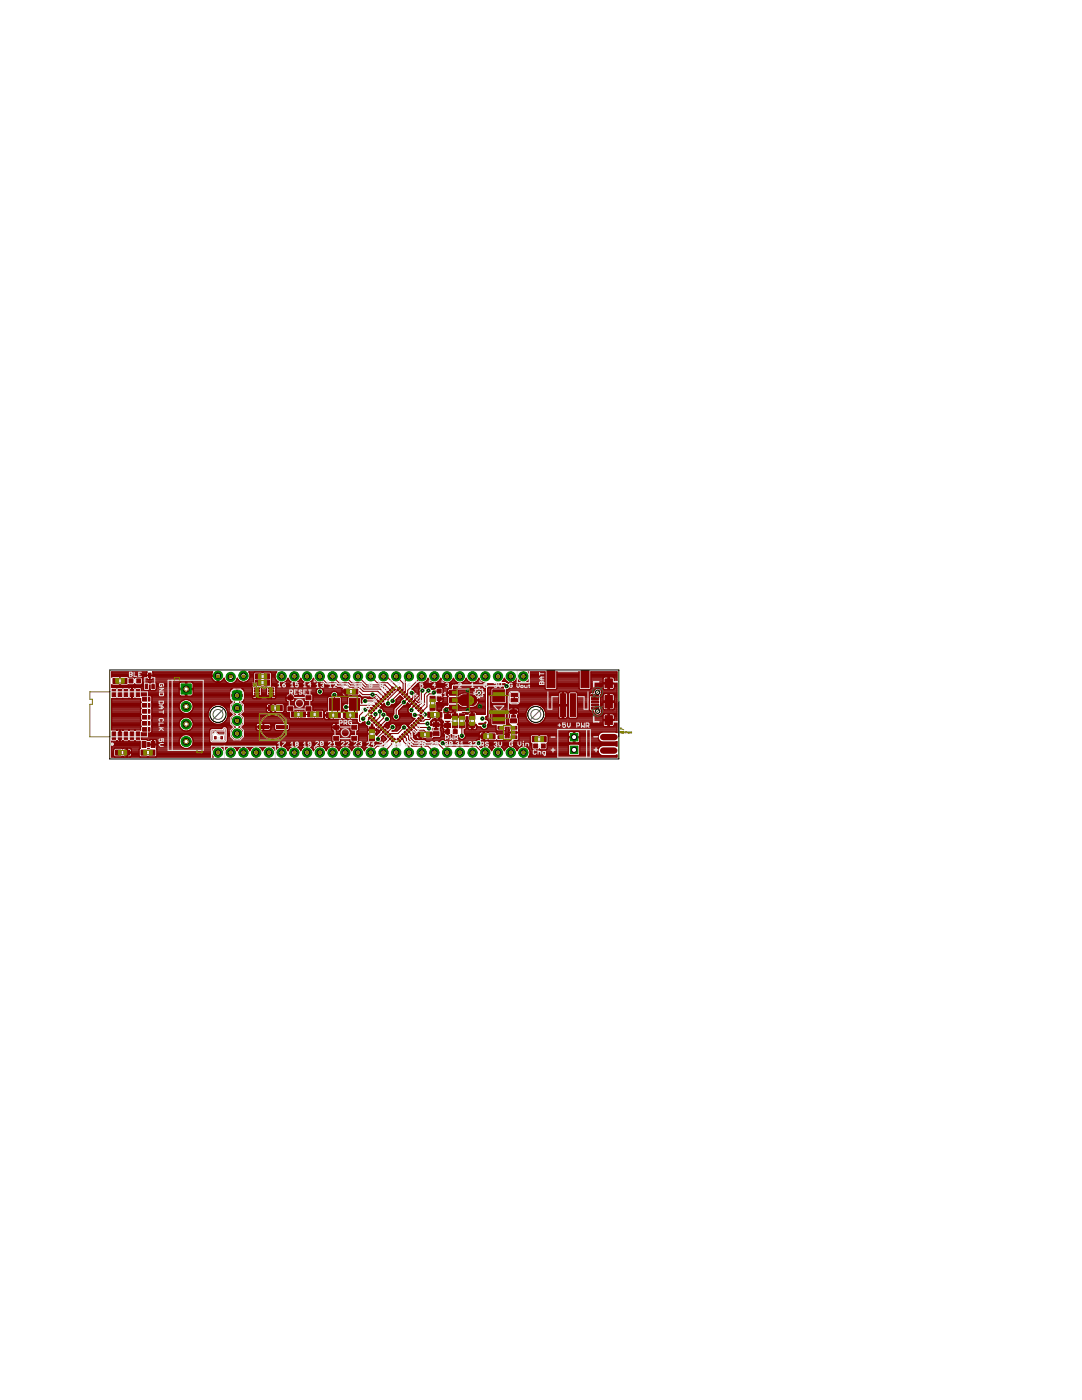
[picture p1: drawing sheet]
<svg xmlns="http://www.w3.org/2000/svg" width="216mm" height="279mm" viewBox="0 0 216 279" stroke-linecap="round" stroke-linejoin="round" font-family="sans-serif">
<g fill="#800000" stroke="#800000" stroke-width=".2">
<path d="M85.1 146.1h1.1v1h-1.1z"/>
<path d="M83.4 146.1h1.1v1h-1.1z"/>
<path d="M73.7 146.8h1v1.1h-1z"/>
<path d="M73.7 145.1h1v1.1h-1z"/>
<path d="M70.3 137.5h1.1v1h-1.1z"/>
<path d="M68.6 137.5h1.1v1h-1.1z"/>
<path d="M85.4 142.1h1.1v1.1h-1.1z"/>
<path d="M87.1 142.1h1.1v1.1h-1.1z"/>
<path d="M85.8 139h1v1.1h-1z"/>
<path d="M85.8 140.7h1v1.1h-1z"/>
<path d="M87.2 139h.8v.8h-.8z"/>
<path d="M87.2 137.5h.8v.8h-.8z"/>
<path d="M91.7 144.1h1v1.1h-1z"/>
<path d="M91.7 142.5h1v1.1h-1z"/>
<path d="M59.9 142.1h1.1v1h-1.1z"/>
<path d="M58.1 142.1h1.1v1h-1.1z"/>
<path d="M90.3 144.1h1v1.1h-1z"/>
<path d="M90.3 142.5h1v1.1h-1z"/>
<path d="M88.9 145.6h.8v.8h-.8z"/>
<path d="M90.4 145.6h.8v.8h-.8z"/>
<path d="M88.7 142.6h1.2v.8h-1.2z"/>
<path d="M88.7 144.4h1.2v.8h-1.2z"/>
<path d="M93.7 142.5h1v1.1h-1z"/>
<path d="M93.7 144.1h1v1.1h-1z"/>
<path d="M65.7 139.3h2v2.5h-2z"/>
<path d="M69.7 139.3h2v2.5h-2z"/>
<path d="M65.1 142.2h1.1v1.1h-1.1z"/>
<path d="M66.8 142.2h1.1v1.1h-1.1z"/>
<path d="M68.5 142.2h1.1v1.1h-1.1z"/>
<path d="M70.2 142.2h1.1v1.1h-1.1z"/>
<path d="M89.7 137.7h1.5v1h-1.5z"/>
<path d="M89.7 140.7h1.5v1.1h-1.5z"/>
<path d="M89.7 139.2h2v1.1h-2z"/>
<path d="M79.4 147.3l.6 .6-.3 .2-.5-.5z"/>
<path d="M79.6 147.1l.3-.3 .6 .6-.3 .3z"/>
<path d="M80.1 146.6l.2-.2 .6 .5-.2 .3z"/>
<path d="M80.8 145.9l.6 .6-.3 .2-.5-.5z"/>
<path d="M81 145.7l.3-.2 .5 .5-.2 .3z"/>
<path d="M81.5 145.2l.2-.2 .6 .6-.3 .2z"/>
<path d="M82.2 144.5l.5 .6-.2 .3-.6-.6z"/>
<path d="M82.6 144.1l.6 .6-.2 .2-.6-.6z"/>
<path d="M82.8 143.9l.3-.3 .6 .6-.3 .2z"/>
<path d="M83.6 143.2l.5 .5-.2 .3-.6-.6z"/>
<path d="M84 142.7l.6 .6-.3 .2-.5-.5z"/>
<path d="M84.3 141.6l.3 .3-.6 .6-.2-.3z"/>
<path d="M83.3 141.8l.6-.6 .2 .2-.5 .6z"/>
<path d="M82.8 141.3l.6-.6 .3 .3-.6 .5z"/>
<path d="M83 140.3l.2 .2-.6 .6-.2-.3z"/>
<path d="M81.9 140.4l.6-.6 .2 .3-.5 .5z"/>
<path d="M81.5 139.9l.5-.5 .3 .2-.6 .6z"/>
<path d="M81 139.5l.6-.6 .2 .2-.5 .6z"/>
<path d="M81.1 138.4l.3 .3-.6 .6-.2-.3z"/>
<path d="M80.1 138.5l.6-.5 .2 .2-.6 .6z"/>
<path d="M80.2 137.5l.3 .3-.6 .5-.3-.2z"/>
<path d="M79.7 137.1l.3 .2-.6 .6-.2-.3z"/>
<path d="M78.4 137.1l.5 .5-.2 .3-.6-.6z"/>
<path d="M77.9 137.5l.6 .6-.3 .2-.5-.5z"/>
<path d="M77.2 138.2l.2-.2 .6 .5-.2 .3z"/>
<path d="M76.7 138.7l.3-.3 .6 .6-.3 .3z"/>
<path d="M76.5 138.9l.6 .6-.3 .2-.5-.6z"/>
<path d="M75.8 139.6l.3-.2 .5 .5-.2 .3z"/>
<path d="M75.4 140.1l.2-.3 .6 .6-.3 .2z"/>
<path d="M75.1 140.3l.6 .5-.2 .3-.6-.6z"/>
<path d="M74.4 141l.3-.3 .5 .6-.2 .2z"/>
<path d="M74.2 141.2l.6 .6-.3 .2-.5-.6z"/>
<path d="M73.8 141.6l.5 .6-.2 .3-.6-.6z"/>
<path d="M73.5 143.3l.6-.6 .2 .3-.5 .5z"/>
<path d="M74 143.7l.5-.5 .3 .2-.6 .6z"/>
<path d="M74.4 144.2l.6-.6 .2 .3-.5 .5z"/>
<path d="M75.5 144.1l.2 .2-.6 .6-.2-.2z"/>
<path d="M75.4 145.1l.5-.6 .3 .3-.6 .6z"/>
<path d="M75.8 145.6l.6-.6 .2 .2-.5 .6z"/>
<path d="M76.8 145.5l.3 .2-.6 .6-.2-.3z"/>
<path d="M76.7 146.5l.6-.6 .3 .3-.6 .5z"/>
<path d="M77.2 146.9l.6-.5 .2 .2-.6 .6z"/>
<path d="M77.7 147.4l.5-.6 .3 .3-.6 .6z"/>
<path d="M78.1 147.9l.6-.6 .2 .3-.5 .5z"/>
<path d="M61.4 142.1h1.1v1h-1.1z"/>
<path d="M63.1 142.1h1.1v1h-1.1z"/>
<path d="M86.4 146h1.2v.8h-1.2z"/>
<path d="M86.4 144.2h1.2v.8h-1.2z"/>
<path d="M50.7 137.3h1.1v.2h-1.1z"/>
<path d="M50.7 137.8h1.1v.2h-1.1z"/>
<path d="M50.7 138.3h1.1v.3h-1.1z"/>
<path d="M50.7 138.8h1.1v.3h-1.1z"/>
<path d="M53.6 138.8h1.1v.3h-1.1z"/>
<path d="M53.6 138.3h1.1v.3h-1.1z"/>
<path d="M53.6 137.8h1.1v.2h-1.1z"/>
<path d="M53.6 137.3h1.1v.2h-1.1z"/>
<path d="M53.5 140.8h1.1v1h-1.1z"/>
<path d="M55.2 140.8h1.1v1h-1.1z"/>
<path d="M52.7 134.5h1.1v1h-1.1z"/>
<path d="M51 134.5h1.1v1h-1.1z"/>
<path d="M51 135.7h1.1v1.1h-1.1z"/>
<path d="M52.7 135.7h1.1v1.1h-1.1z"/>
<path d="M51.5 144.8h2.2v.6h-2.2z"/>
<path d="M55.2 144.8h2.2v.6h-2.2z"/>
<path d="M22.4 146.1h.7v1.5h-.7z"/>
<path d="M23.6 146.1h.7v1.5h-.7z"/>
<path d="M24.8 146.1h.7v1.5h-.7z"/>
<path d="M26 146.1h.7v1.5h-.7z"/>
<path d="M27.2 146.1h.7v1.5h-.7z"/>
<path d="M28.4 145.2h1.5v.7h-1.5z"/>
<path d="M28.4 144h1.5v.7h-1.5z"/>
<path d="M28.4 142.8h1.5v.7h-1.5z"/>
<path d="M28.4 141.6h1.5v.7h-1.5z"/>
<path d="M28.4 140.4h1.5v.7h-1.5z"/>
<path d="M28.4 139.2h1.5v.7h-1.5z"/>
<path d="M27.2 137.6h.7v1.4h-.7z"/>
<path d="M26 137.6h.7v1.4h-.7z"/>
<path d="M24.8 137.6h.7v1.4h-.7z"/>
<path d="M23.6 137.6h.7v1.4h-.7z"/>
<path d="M22.4 137.6h.7v1.4h-.7z"/>
<path d="M118 139.9h1.5v.4h-1.5z"/>
<path d="M118 140.5h1.5v.4h-1.5z"/>
<path d="M118 141.2h1.5v.3h-1.5z"/>
<path d="M118 139.2h1.5v.4h-1.5z"/>
<path d="M118 138.6h1.5v.3h-1.5z"/>
<path d="M120.7 142.8h1.5v1.8h-1.5z"/>
<path d="M120.7 138.8h1.5v2.5h-1.5z"/>
<path d="M120.7 135.5h1.5v1.8h-1.5z"/>
<path d="M111.8 138.5h1v4.6h-1z"/>
<path d="M113.8 138.5h1.1v4.6h-1.1z"/>
<path d="M109.1 133.9h1.6v3.3h-1.6z"/>
<path d="M115.9 133.9h1.6v3.3h-1.6z"/>
<path d="M57.4 138.9h1.1v.8h-1.1z"/>
<path d="M61 138.9h1.1v.8h-1.1z"/>
<path d="M57.4 141.1h1.1v.8h-1.1z"/>
<path d="M61 141.1h1.1v.8h-1.1z"/>
<path d="M66.6 144.7h1v.8h-1z"/>
<path d="M70.2 144.7h1v.8h-1z"/>
<path d="M66.6 146.9h1v.8h-1z"/>
<path d="M70.2 146.9h1v.8h-1z"/>
<path d="M29 136.5h.5v1h-.5z"/>
<path d="M30.3 136.5h.5v1h-.5z"/>
<path d="M29.6 134.3h.5v1h-.5z"/>
<path d="M24.2 135.4h1.1v1h-1.1z"/>
<path d="M22.5 135.4h1.1v1h-1.1z"/>
<path d="M27.2 135.5h.8v.8h-.8z"/>
<path d="M25.7 135.5h.8v.8h-.8z"/>
<path d="M102 146.9h1.1v.5h-1.1z"/>
<path d="M102 145.9h1.1v.6h-1.1z"/>
<path d="M102 145h1.1v.5h-1.1z"/>
<path d="M99.4 145h1.1v.5h-1.1z"/>
<path d="M99.4 146.9h1.1v.5h-1.1z"/>
<path d="M96 146.5h1.1v1h-1.1z"/>
<path d="M97.7 146.5h1.1v1h-1.1z"/>
<path d="M101.9 143.4h1.2v.9h-1.2z"/>
<path d="M101.9 141.6h1.2v.9h-1.2z"/>
<path d="M106.2 147h1.1v1h-1.1z"/>
<path d="M107.9 147h1.1v1h-1.1z"/>
<path d="M108 148.5h.8v.8h-.8z"/>
<path d="M106.5 148.5h.8v.8h-.8z"/>
<path d="M102 139.4h1.3v.7h-1.3z"/>
<path d="M102 138.4h1.3v.6h-1.3z"/>
<path d="M98.3 142h2.4v2.5h-2.4z"/>
<path d="M98.3 137.7h2.4v2.4h-2.4z"/>
<path d="M28.1 149.7h1.1v1h-1.1z"/>
<path d="M29.8 149.7h1.1v1h-1.1z"/>
<path d="M23.1 149.7h1.1v1h-1.1z"/>
<path d="M24.7 149.7h1.1v1h-1.1z"/>
<path d="M28.3 148h.8v1.2h-.8z"/>
<path d="M30.1 148h.8v1.2h-.8z"/>
</g>
<path d="M91.9 138.9a3.6 3.6 0 0 1 2.5-.2 1.1 1.1 0 0 1 .8 1.2 1.1 1.1 0 0 1-1.1 .9h-1.5a1.1 1.1 0 0 1-1-.7 1.1 1.1 0 0 1 .3-1.2z" fill-rule="evenodd" fill="#800000" stroke="#800000" stroke-width=".2"/>
<g fill="none" stroke="#800000" stroke-width=".25">
<path d="M22.3 134.8h21.1M22.3 139.9h5.7M22.3 139.7h5.7M22.3 139.5h5.7M22.3 137h6.3M22.3 136.8h6.3M22.3 135h.1M22.3 134.6h7M22.3 134.4h7M22.3 134.2h7M23.3 137.3h1.2M23.3 137.3h.1"/>
<path d="M23.8 135h.3M24.5 137.3h.1M24.5 137.3h1.2M25.5 135h3.8M25.7 137.3l.6-.1v1.1l.1-1.1 .5 .1M25.7 137.3h.1M26.3 138.8h.1M26.3 138.2h.1M26.3 137.3h.1M26.3 137.5h.1M26.3 139h.1M26.3 139.3h.1"/>
<path d="M26.3 138.6h.1M26.3 137.9h.1M26.3 137.7h.1M26.8 136.6h.2M26.9 135.3h.1M26.9 137.3l1.1-.1 .3 .2v1.4h7.6M26.9 137.3h.1M28.1 137.3h.5M28.3 138.2h7.5M28.3 138.4h7.5M28.3 137.5h.3M28.3 138.6h7.5"/>
<path d="M28.3 137.9h7.5M28.3 137.7h.4M28.3 136.6h.3M28.3 135.3h1M28.4 136.1h7.6M28.4 136.4h.2M28.4 135.9h14.3M28.4 135.7h14.1M28.4 135.5h.9M28.8 136.1l-.2 .3v1.2l.2 .2h.9l.2-.2v-1.2l-.2-.3M29.8 137.7h.2M29.9 137.3h.1"/>
<path d="M29.9 137.5h.1M29.9 137h.1M29.9 136.8h.1M29.9 136.6h.1M29.9 136.4h.1M29.9 134.8v.8M29.9 135.5h.1M29.9 135.3h.1M29.9 135h.1M30.1 138.8l.2 .2v2.5M30.1 136.1l-.2 .3v1.2l.2 .2h.8l.3-.2v-1.2l-.3-.3M30.3 139h15.7"/>
<path d="M30.3 139.9h6M30.3 139.7h6.4M30.3 139.5h15.7M30.3 139.3h15.7M30.5 135.5h11.8M30.5 134.2h11.9M30.5 135.3h11.7M30.5 135h11.7M30.5 134.6h11.7M30.5 134.4h11.8M31.1 137.7h4.7M31.2 137.3h4.6"/>
<path d="M31.2 137.5h5.8M31.2 137h4.6M31.2 136.8h4.6M31.2 136.6h4.6M31.2 136.4h4.6M35.8 138.6v-1h2.7v1M36 136.1h2.3M36 136.1l-.2 .3v1h2.7v-1l-.2-.3M37 136.1v2.8h-.9l-.3-.3M37 138.8h.3M37 138.2h.3M37 137.3h.3"/>
<path d="M37 138.4h.3M37 138.6h.3M37 137.9h.3M37 137.7h.3M37 137h.3M37 136.8h.3M37 136.6h.3M37 136.4h.3M37.3 136.1v2.8l1.1-.1M37.3 137.5h8.9M37.6 139.7h8.4M38 139.9h8"/>
<path d="M38.3 136.1h5M38.4 138.8h8.8M38.5 136.4h7.2M38.5 138.2h7.5M38.5 138.6l-.1 .2M38.5 137.3h11.9M38.5 138.4h7.5M38.5 138.6h7.5M38.5 137.9h7.5M38.5 137.7h7.5M38.5 137h11.9M38.5 136.8h12.1"/>
<path d="M38.5 136.6h12.1M42.4 134.2l-12-.1 .1 1.3-.2 .2h-.7l-.3-.3v-1.2h-7v1l.1-.1h1.4l.1 .1 .2-.1h1.4l1.2 .1 .2 .2 .2-.2h1.1l.2 .2v1.1l-.2 .3h-1.1l-.2-.2-.2 .2-1.2 .1-3.2-.1v.5l1 .1M42.4 134.2l-.2 .5h1.2v1.5l-.4-.1-.5-.4M42.5 135.7l-.3-.7h1.4v1.2l.4-.1 .5-.4M43.4 136.1h.2M43.4 135.9h.2M43.4 135.7h.2M43.4 135.5h.2M43.4 135.3h.2M43.4 135h.2M43.7 136.1h1.5M44.3 135.9h.7"/>
<path d="M44.5 135.7h.4M44.7 135.5h.1M44.7 135.4h.1M44.7 135.4l-.2 .3M44.7 135.4a1.34 1.34 0 0 0 1.3 1 1.34 1.34 0 0 0 1.3-1M46.2 137.5h1v1.4h-1.2v1l.3 .2M46.2 137.5l-.2 .3v.9h2.6v-.9l-.2-.3M46.4 136.4h4.2M46.9 136.1h1.4M47.1 135.9h.7M47.2 138.2h.2M47.2 138.4h.2"/>
<path d="M47.2 137.5h.2M47.2 138.6h.2M47.2 137.9h.2M47.2 137.7h.2M47.2 135.7h.4M47.3 135.5h.1M47.3 135.4h.1M47.4 138.8h3M48.4 137.5h2M48.4 137.5h-1v1.4h1.2v1l-.3 .2M48.6 139.9h8.6M48.6 137.7h1.8"/>
<path d="M48.6 138.2h1.8M48.6 138.4h1.8M48.6 139h1.8M48.6 139.7h8.5M48.6 139.5h8.5M48.6 139.3h1.8M48.6 138.6h1.8M48.6 137.9h1.8M48.9 136.1h1.7M49.4 135.9h1.2M49.6 135.7h1M49.7 134.2h1.1"/>
<path d="M49.7 135.5h.9M49.8 134.4h.8M49.8 135.3h.8M49.9 134.6l-.2-.5h5.5l-.3 .6v.5M49.9 134.8h.7M49.9 134.6a1.33 1.33 0 0 1-.9 1.5 1.33 1.33 0 0 1-1.7-.7M49.9 135h.7M49.9 134.6h.7M50.4 138.9h1.8M50.4 138.7h.1M50.4 139.3l.3 .1h1.2l.2-.1M50.6 138.9v.1"/>
<path d="M50.6 136.9l-.2 .2v2.2M50.6 136.9h.1M50.8 134.1l-.2 .2v2.6M51.3 138.9v.5M51.3 139h.1M51.3 139.3h.1M52 138.9v.1M52.1 139.3h1.2M52.2 138.8h1M52.2 138.2h1M52.2 137.1h.1M52.2 137.1l-.1 2.2"/>
<path d="M52.2 137.1l.2-.1 .1 .1h.7M52.2 137.3h1M52.2 138.4h1M52.2 137.5h1M52.2 139h1M52.2 138.6h1M52.2 137.9h1M52.2 137.7h1M52.2 134.1l.2 .1 .1-.1M52.3 134.2h.2M52.3 137h.2M53.2 138.7h.1"/>
<path d="M53.2 138.9h1.8M53.2 137.1l.1 2.2M53.3 139.3l.2 .1h1.2l.2-.1M53.4 138.9v.1M54 134.1l.2 .2v2.6M54 134.2h1.2M54.1 138.9v.5M54.1 139h.1M54.1 139.3h.1M54.2 134.8h.7M54.2 136.1h1.4M54.2 136.9h.1"/>
<path d="M54.2 136.9h.6l.2 .2-.1 2.2M54.2 136.8h12.6M54.2 136.6h10.5M54.2 136.4h10.3M54.2 135.9h1.1M54.2 135.7h.9M54.2 135.5h.8M54.2 135.3h.7M54.2 135h.7M54.2 134.6h.7M54.2 134.4h.8M54.8 138.9v.1"/>
<path d="M54.9 135.2a1.33 1.33 0 0 0 1.2 1.1 1.33 1.33 0 0 0 1.4-.9 1.32 1.32 0 0 0 1.2 .9 1.32 1.32 0 0 0 1.3-.9 1.32 1.32 0 0 0 1.3 .9 1.32 1.32 0 0 0 1.2-.9 1.28 1.28 0 0 0 1.8 .8l.6 .5h1.9l.4 .5h1.2l-.2 .3M54.9 137h12.2M55 139.3h2.9M55 138.7h.1M55 138.8h2.1M55 138.2h8.1M55 137.3h13.3M55 138.4h8.2M55 137.5h8.3M55 139h2.1M55 138.6h2.2M55 137.9h8.1"/>
<path d="M55 137.7h8.2M56.8 136.1h1.3M57.1 138.8v.4h1.7v-.4M57.1 138.8l.2-.3h.6v1.5h-.6l-.2-.3M57.1 139.7v-.4h1.7v.4M57.1 135.9h.7M57.3 135.7h.3M57.4 135.5h.1M57.9 138.8h.1M57.9 139.9h.1M57.9 139h.1M57.9 139.7h.1"/>
<path d="M57.9 139.5h.1M57.9 138.6h.1M58 139.3h2.7M58.7 138.6l-.7-.1v1.5h.6l.2-.3M58.7 138.6l.1 .2M58.7 139.9h2.1M58.7 138.6h2.1M58.8 138.8h1.9M58.8 139h1.9M58.8 139.7h1.9M58.8 139.5h1.9M59.4 136.1h1.3"/>
<path d="M59.6 135.9h.8M59.9 135.7h.3M60 135.5h.1M60.7 138.7l.2-.2h1.3l.2 .2v1.1l-.2 .2h-1.3l-.2-.2zM61.9 136.1h1.3M62.2 135.9h.7M62.3 139.9h3.1M62.3 138.6h1.1M62.4 135.7h.3M62.4 138.8h3.6M62.4 139h3.1M62.4 139.7h3"/>
<path d="M62.4 139.5h3M62.4 139.3h3M62.5 135.5h.1M63.1 138.2a.73 .73 0 0 0 .7 .6 .73 .73 0 0 0 .7-.6M63.7 137.3a.74 .74 0 0 0-.6 .9M64 137.3a.74 .74 0 0 1 .5 .9M64.3 138.6h1.7M64.3 137.5h3.9M64.5 138.4h1.6M64.5 137.7h3.7M64.5 138.2h1.7M64.5 137.9h4.5"/>
<path d="M66 138.8l.1 .2h-.5l-.2 .2v2.7h-.5M66 138.8a.74 .74 0 0 1 .7-.8 .74 .74 0 0 1 .7 .8M67.2 138.2l2.1-.1v.8l.7-.1M67.4 138.4h.8M67.4 138.8h1M67.4 138.8v.2h.5l.2 .2v2.7h.8v.7h.3v-.7l.2-.1a.73 .73 0 0 1-1.1-.4 .73 .73 0 0 1 .6-1M67.4 138.6h.8M68 139h1.5M68.1 139.9h1.3M68.1 139.7h1.3M68.1 139.5h1.3M68.1 139.3h1.3"/>
<path d="M68.2 137.5v.4h.8v1l-.6-.1M68.2 138.1v.5M68.2 138.6l.2 .2M69 138.8h.3M69 138.4h.3M69 138.6h.3M70 138.8h.1M70 138.8l1.6 .1 .2-.2 .4 .4h1.6a.68 .68 0 0 0 1.1 0M71.6 138.8h.2M72 139h.1M72.1 139.9h.1M72.1 139.7h.1"/>
<path d="M72.1 139.5h.1M72.1 139.3h.4M72.2 139.5l-.1 .3M73.2 139.3h.8M74.7 139.3h.3M74.7 139.5h.6M74.9 139.1h.1M74.9 139.1l.4 .5-.2 .2-.4-.4h-1.3a.71 .71 0 0 0-1.2 .1M75 139.7h.2M75.3 139.7l.5 .6M75.5 139.9h.1M79 139.7h1"/>
<path d="M79.1 139.9h.8M79.2 139.5h1.1M79.4 139.3h.9M79.6 139h.5M80.4 139.4h.1M80.4 139.4l-.6-.6-.8 .8a.71 .71 0 0 1-.1 .8 .71 .71 0 0 1-.8 .2l-.1 .2M80.4 139.4a.71 .71 0 0 0-.5 .8l-1.3 1.3M82.3 137.5h1.3M82.5 137.3h1.3M82.6 137.7h1M82.6 139.9h.1M82.7 137h7.3"/>
<path d="M82.8 137.9h.8M82.8 138.8h.8M82.8 139.5l.1 .2M82.8 139h.8M82.8 139.5h.8M82.8 139.3h.8M82.8 138.6h.8M82.9 138.2h.7M82.9 138.4h.7M82.9 138.1l-.1 1.4M82.9 139.7h.7M82.9 139.7l-1.1 1.1"/>
<path d="M83 136.8h7M83.1 139.9h.5M83.2 136.6h6.9M83.4 136.4h13.2M84.8 136.1h1.3M84.8 137.3h.2M85 135.9h.7M85.3 135.7h.2M85.3 135.5h.1M86 137.3h1M86.1 137.5h.5M86.4 137.5l-.2 .1a.72 .72 0 0 0-.6-.5 .72 .72 0 0 0-.7 .3 .73 .73 0 0 0-.9-.2 .73 .73 0 0 0-.4 .8v2.1l-.1 .1-.6-.5"/>
<path d="M86.6 137.5l.5-.3h1.1l.2 .2v1.1l-.2 .2 .2 .2v.5h-.7v.8h.5l.2-.2v-.5h-.8v.7h-.4M87.3 136.1h1.3M87.6 139.9h.1M87.6 139.7h.1M87.6 135.9h.7M87.7 139.5h1.6M87.8 135.7h.3M87.9 135.5h.1M88.3 137.3h1.7M88.3 138.6h1M88.3 138.8h1M88.4 138.2h1.6v.2h-1.6"/>
<path d="M88.4 137.5h1M88.4 139.9h.9M88.4 139h1M88.4 139.7h.9M88.4 139.3h.9M88.4 137.9h.9M88.4 137.7h.9M89.3 138.4v2M89.8 136.1h1.3M90 136.8v.6l-.6 .1-.1 .6M90 136.8h.1M90 137.2h.1"/>
<path d="M90.1 135.9h.7M90.3 136.5h6.2l.2-.2a1.17 1.17 0 0 1-1.1-.9 1.32 1.32 0 0 1-1.3 .9 1.32 1.32 0 0 1-1.3-.9 1.32 1.32 0 0 1-1.2 .9 1.32 1.32 0 0 1-1.3-.9 1.32 1.32 0 0 1-1.3 .9 1.32 1.32 0 0 1-1.3-.9 1.32 1.32 0 0 1-1.2 .9 1.32 1.32 0 0 1-1.3-.9 1.28 1.28 0 0 1-1.8 .8l-1.4 1.3 .6 .4 .1 .2M90.3 136.5h.1M90.3 136.5l-.3 .3M90.3 135.7h.3M90.4 135.5h.1M90.7 136.5h.1M92.4 136.1h1.3M92.7 135.9h.7M92.9 135.7h.3M93 135.5h.1M94.9 136.1h1.3"/>
<path d="M95.2 135.9h.7M95.4 135.7h.3M95.5 135.5h.1M97.3 138.8h.6M97.3 138.2h.6M97.3 138.4h.6M97.3 137.5h.7M97.3 139.9h.6M97.3 139h.6M97.3 139.7h.6M97.3 139.5h.6M97.3 139.3h.6"/>
<path d="M97.3 138.6h.6M97.3 137.9h.6M97.3 137.7h.6M97.4 137.3h3.1l-.1-.2h-2.9l-.2 .3v5.4M100.3 135.9h.7M100.5 135.7h.3M100.6 135.5h.1M100.7 135.5l.5 .6 .6 .2v-1.2h.2v1.2l.6-.2 .5-.6M100.7 135.5l-.1-.1-.4 .6h.7l.3 .2M101.1 138.8h.5M101.1 138.2h.6M101.1 138.4h.5"/>
<path d="M101.1 139.9h.5M101.1 139h.5M101.1 139.7h.5M101.1 139.5h.5M101.1 139.3h.5M101.1 138.6h.5M101.1 137.9h17.4M101.1 137.7h17.5M101.1 136.1h.2M101.2 136.2h.1M101.2 136.2a.73 .73 0 0 1 .6 .8 .73 .73 0 0 1-.7 .7v2.5l-.2 .2h-2.7l-.3-.2v-2.7l.3-.2M101.5 136.4h7.3"/>
<path d="M101.6 139.3v.9l.2 .2h1.6l.2-.2v-.9M101.6 137.5h7.2M101.7 136.6h7.1M101.7 137.3h7.1M101.8 136.1h.2M101.8 135.9h.2M101.8 135.7h.2M101.8 135.5h.2M101.8 135.3h.2M101.8 137h7M101.8 136.8h7M102.5 136.1h1.3"/>
<path d="M102.6 138.7v1M102.8 135.9h.7M103 135.7h.3M103.1 135.5h.1M103.5 138.2h8.1M103.6 139.2v.1M103.6 139.3h7.9M103.6 138.8h7.9M103.6 138.4h7.9M103.6 139.2h.1M103.6 139.9h7.9M103.6 139h7.9"/>
<path d="M103.6 139.2v-.9l-.2-.3h-1.6l-.2 .3v1M103.6 139.7h7.9M103.6 139.5h7.9M103.6 138.6h7.9M105.1 136.1h3.7M105.4 135.9h3.4M105.5 134.2h3.3M105.6 135.7h3.2M105.6 134.4h3.2M105.7 135.5h3.1M105.7 134.6h3.1M105.7 135.3h3.1"/>
<path d="M105.8 135.2v-.5l-.4-.6h3.4v3.3l.2 .2h1.9l.2-.2v-3.3h4.4v3.3l.3 .2h1.9l.2-.2v-3.3h5.2v12.1l-3-.1-.6 .4M105.8 134.8h3M105.8 135.2a1.34 1.34 0 0 1-1.3 1.1 1.34 1.34 0 0 1-1.3-.9l-.1 .1M105.8 135h3M111 137.5h4.6M111.1 134.8h4.4M111.1 136.1h4.4M111.1 137.3h4.4M111.1 137h4.4M111.1 136.8h4.4M111.1 136.6h4.4M111.1 136.4h4.4"/>
<path d="M111.1 135.9h4.4M111.1 135.7h4.4M111.1 135.5h4.4M111.1 135.3h4.4M111.1 135h4.4M111.1 134.6h4.4M111.1 134.4h4.4M111.1 134.2h4.4M111.6 138.2l-.1 .2v2.2h1.7v-2.2l-.1-.2M111.6 138.2l.6-.1v5.3h-.5l-.2-.2v-2.3h1.7v2.2l-.1 .3h-.6v-5.3l.6 .1M112.2 138.8h.3M112.2 138.2h.3"/>
<path d="M112.2 138.4h.3M112.2 139.9h.3M112.2 139h.3M112.2 139.7h.3M112.2 139.5h.3M112.2 139.3h.3M112.2 138.6h.3M113.1 138.2h.5M113.2 138.4h.3M113.2 138.8h.3M113.2 139.9h.3M113.2 139h.3"/>
<path d="M113.2 139.7h.3M113.2 139.5h.3M113.2 139.3h.3M113.2 138.6h.3M113.7 138.1h1.3l.2 .2v4.9l-.2 .2h-1.3l-.2-.2v-4.9zM115.1 138.2h3.3M115.2 138.8h2.4M115.2 138.4h2.5M115.2 139.9h2.4M115.2 139.7h2.4M115.2 139.5h2.4M115.2 139.3h2.4"/>
<path d="M115.2 138.6h2.4M117.6 138.7l1.1 .1M117.6 139h-2.4M117.9 137.5h.9M117.9 134.8h5.2M117.9 136.1h2.4M117.9 137.3h2.4M117.9 137h2.4M117.9 136.8h2.4M117.9 136.6h2.4M117.9 136.4h3.4M117.9 135.9h2.4"/>
<path d="M117.9 135.7h2.4M117.9 135.5h2.4M117.9 135.3h2.5M117.9 135h5.2M117.9 134.6h5.2M117.9 134.4h5.2M117.9 134.2h5.2M119.7 137.5a.82 .82 0 0 0-1.3 .7h-.5l-.3 .3v3.2l.3 .2M119.7 137.5a.83 .83 0 0 1 .3 1.1M119.7 137.5h.7M119.8 138.7h.1M119.8 138.7v.1"/>
<path d="M119.8 138.8h.5M119.8 139.9h3.3M119.8 139h.5M119.8 138.7v2.7l.3 .7M119.8 139.7h.5M119.8 139.5h.5M119.8 139.3h.5M120 138.6l-.2 .1M120 138.6h.4M120 137.7h3.1M120 138.4h3.1M120 137.9h3.1"/>
<path d="M120.1 138.2h3M120.4 135.2l.3-.1h.6v2.5h-.6l-.3-.1M120.4 137.5l-.1-1h2.3l-.1 1M120.4 135.2l-.1 1h2.3l-.1-1M120.4 138.6l.9-.2v3.3M120.4 138.6l-.1 1.3M121.3 138.8h.3M121.3 136.1h.3M121.3 137.3h.3M121.3 137.5h.3M121.3 139h.3M121.3 139.7h.3"/>
<path d="M121.3 139.5h.3M121.3 139.3h.3M121.3 138.6h.3M121.3 137h.3M121.3 136.8h.3M121.3 136.6h.3M121.3 135.9h.3M121.3 135.7h.3M121.3 135.5h.3M121.3 135.3h.3M121.6 136.4h1.5M122.5 135.2l-.2-.1h-.7v2.5h.7l.2-.1"/>
<path d="M122.5 138.6l-.9-.2v3.3M122.5 138.6l.1 1.3M122.5 137.5h.6M122.5 138.6h.6M122.5 135.3h.6M122.6 138.8h.5M122.6 136.1h.5M122.6 137.3h.5M122.6 139h.5M122.6 139.7h.5M122.6 139.5h.5M122.6 139.3h.5"/>
<path d="M122.6 137h.5M122.6 136.8h.5M122.6 136.6h.5M122.6 135.9h.5M122.6 135.7h.5M122.6 135.5h.5M22.3 140.4h5.7M22.3 144.1h5.7M22.3 144.4h5.7M22.3 145h5.8M22.3 144.6h5.7M22.3 143.5h5.7"/>
<path d="M22.3 141.2h5.7M22.3 140.1h5.8M22.3 145.2h5.7M22.3 144.8h5.7M22.3 148.8h5.7M22.3 150.8h.4M22.3 141.7h5.7M22.3 141.9h5.7M22.3 142.1h5.7M22.3 142.8h5.7M22.3 151h.5M22.3 150.6h.4"/>
<path d="M22.3 150.4h.4M22.3 150.1h.4M22.3 149.9h.4M22.3 149.7h.4M22.3 149.5h.5M22.3 149.2h5.7M22.3 149h5.7M22.3 148.6h5.7M22.3 148.4h5.7M22.3 148.1h5.7M22.3 145.5h5.7M22.3 143.9h5.7"/>
<path d="M22.3 143.7h5.8M22.3 143.3h5.7M22.3 143h5.7M22.3 142.6h5.8M22.3 142.4h5.7M22.3 141.5h5.7M22.3 141h5.7M22.3 140.8h5.7M22.3 140.6h5.7M22.9 151.1l-.2-.2v-1.4l.2-.2h1.4l.1 .2 .8-.2v.8h1v-.6l-.3-.2h-.5v1.8M23.3 145.7h.2M23.3 147.9h.2"/>
<path d="M23.3 147.8l-1 .1v3.2h20.2a1.33 1.33 0 0 1 .3-2.1 1.33 1.33 0 0 1 2 .8 1.32 1.32 0 0 1 1.2-.9 1.32 1.32 0 0 1 1.3 .9v-.1M23.3 147.8h.1M23.3 147.8l.6 .1v-1h.1v1h4v1.4M23.3 145.8h.1M23.4 145.7h.5v1h.1v-1h.4M23.4 145.7l-.1 .1M23.9 145.9h.1M23.9 146.6h.1M23.9 147.7h.1M23.9 145.7h.1M23.9 147.5h.1M23.9 146.1h.1"/>
<path d="M23.9 147.3h.1M23.9 147.9h.1M23.9 147h.1M23.9 146.4h.1M24.3 151.1l.1-.2 .3 .2M24.4 151h.2M24.4 147.9h.2M24.4 145.7h.2M25.2 151.1v-.8h1v.6l-.3 .2M25.2 150.8h.2M25.2 151h.2M25.2 150.6h.2"/>
<path d="M25.2 150.4h.2M25.2 149.9h.2M25.2 149.7h.2M25.2 149.5h.2M25.4 150.1h2.3M25.7 145.7h.1M25.7 147.9h.1M26.1 151h1.8M26.2 149.5h1.6M26.2 150.8h1.5M26.2 150.6h1.5M26.2 150.4h1.5"/>
<path d="M26.2 149.9h1.5M26.2 149.7h1.5M26.9 145.7h.1M26.9 147.9h.1M28 149.3v.1M28 149.3l-.3 .2v1.4l.3 .2M28 141.5l.2-.1-.2-.1 .2-1.1-.2-.8-1.1-.1-.5 .1v-1l-.1 1-.6-.1-.1 .1-1.1-.1-.1 .1-1.1-.1-1 .1v6.3l1 .1M28 141.5l.2 1.1h-.2l.2 1.2h-.2l.2 1.1-.2 .8M28 145.7h-3.6M28.3 146.6h13.5M28.3 146.8h8.1M28.3 147.5h7.6"/>
<path d="M28.3 147.3h7.6M28.3 147h7.9M28.3 146.4h13.5M29.4 151.1l.1-.2 .2 .2M29.4 147.7h.5M29.4 151h.2M29.5 148.8h.3M29.5 149.2h.3M29.5 149h.3M29.5 148.6h1M29.5 148.4h.3M29.5 148.1h.3"/>
<path d="M29.5 147.9h.3M30.2 142.6l.1 3.5-.2 .2h-1.8v1.3h1l.2 .2v1.7l.3-.2v-.6h.7v-1.1l-.7 .1v.8h1.5l-.1-.8-.6-.1v1.1h.7l-.1 .7 .1 1.5-.2 .2M30.2 140.1h5.8M30.2 146.1h11.6M30.2 142.6h11.3M30.3 145h5.6M30.3 143.7h5.7M30.3 145.9h11.5M30.3 141.5l-.1 1.1M30.3 140.4h5.6M30.3 144.1h5.5M30.3 144.4h5.5"/>
<path d="M30.3 144.6h5.5M30.3 143.5h5.9M30.3 141.2h5.5M30.3 145.2h5.6M30.3 145.7h6.1M30.3 144.8h5.5M30.3 141.7h5.6M30.3 141.9h5.8M30.3 142.1h6M30.3 142.8h11.2M30.3 145.5h5.9M30.3 143.9h5.6"/>
<path d="M30.3 143.3h6.2M30.3 143h11.3M30.3 142.4h6.5M30.3 141.5h5.5M30.3 141h5.5M30.3 140.8h5.5M30.3 140.6h5.5M30.5 147.7h.1M30.5 148.4h.1M30.5 148.1h.1M30.5 147.9h.1M30.6 148.6h5.3"/>
<path d="M31.1 151h11.4M31.2 147.7h4.6M31.2 149.5h11.2M31.3 148.8h4.7M31.3 150.8h11M31.3 150.6h10.9M31.3 150.4h10.9M31.3 150.1h10.9M31.3 149.9h10.9M31.3 149.7h11M31.3 149.2h5.2M31.3 149h4.9"/>
<path d="M31.3 148.4h4.5M31.3 148.1h4.5M31.3 147.9h4.5M35.8 147.7v.6l.2 .5M36 143.7a1.41 1.41 0 0 0 .4 2M36 148.8a1.44 1.44 0 0 0 2.3 0M36 143.7a1.42 1.42 0 0 1 2.3 0M36.4 146.8a1.42 1.42 0 0 1 2.1 .9M36.4 146.8l-.4 .4-.2 .5M36.4 145.7l.5 .2M37.5 142.4h4M37.8 149.2h4.8"/>
<path d="M37.8 143.3h3.9M37.9 146.8h3.9M37.9 145.7h3.9M38 142.1h3.6M38.1 143.5h3.6M38.1 149h4.8M38.1 147h3.7M38.2 145.5h3.9M38.2 141.9h3.5M38.3 140.1h8.5l-.6 .5M38.3 143.7h3.5M38.3 143.7a1.42 1.42 0 0 1-.9 2.2"/>
<path d="M38.3 148.8h36.4M38.4 145.2h5.9M38.4 147.3h3.4M38.4 141.7h3.3M38.4 140.4h8M38.4 148.6h36.5M38.4 143.9h3.7M38.4 145h8.3M38.4 147.5h3.4M38.5 141.5h3.3M38.5 140.6h7.7M38.5 144.1h3.8"/>
<path d="M38.5 148.4h37.7M38.5 144.4h4.2M38.5 147.7v.6l-.2 .5M38.5 144.6h7.7M38.5 141.2h3.6M38.5 147.7h3.3M38.5 144.8h7.9M38.5 148.1h3.4M38.5 147.9h3.3M38.5 141h3.8M38.5 140.8h4.2M41.8 143.7l.6 .6 .7 .2"/>
<path d="M41.8 141.5a2 2 0 0 1 3.4 0M41.8 141.5l-.3 .7v.8l.3 .7M42.3 146.5l.7-.6 .6 .6h1.3M42.5 146h.1l-.1 .2M42.8 147h.3v.4h-.3zM43.3 146l.3 .3h1.1v-.3h-1.1M44.1 147h.3v.4h-.3zM44.1 149h1.3M44.3 144.4h1.8M44.3 140.8h1.8M44.4 149.2h.7M44.5 145l-.3 .4h-2.1l-.3 .3"/>
<path d="M44.6 149.5h.3M44.7 144.1h1.3M44.7 149.7h.1M44.7 141h1.3M44.7 145.8v-.3h.2v2.3h-2.6v-1.9h2.6M45 141.2h1M45 143.9h1M45.1 145l.3 .3v2.7l-.3 .3h-3l-.3-.3v-2.3M45.2 143.7l-.6 .6-.7 .2M45.2 141.5l.3 .7v.8l-.3 .7M45.2 143.7h.8M45.2 141.5h.8"/>
<path d="M45.3 143.5h.7M45.3 141.7h.7M45.3 148.1h28.1M45.3 145.2h1.3M45.4 141.9h.7M45.4 143.3h.7M45.4 145.9h.7M45.4 146.6h.6M45.4 145.7h.8M45.4 146.8h.7M45.4 147.5h1.1M45.4 146.1h.6"/>
<path d="M45.4 147.3h.9M45.4 147.9h20.8M45.4 147h.7M45.4 146.4h.6M45.4 145.5h1M45.4 142.1h.9M45.4 143h.9M45.5 142.8h1M45.5 142.6h1.4M45.5 142.4h1M46 146.1a1.33 1.33 0 0 0 1.1 1.6M46.2 140.6a1.33 1.33 0 0 0 .7 2"/>
<path d="M46.7 149h1.3M46.9 142.6a1.32 1.32 0 0 0-.9 1.2 1.32 1.32 0 0 0 .9 1.3l-.7 .5-.2 .5M46.9 149.2h.8M47.2 149.5h.3M47.3 149.7h.1M47.6 147.7h18.6M47.7 142.6a1.32 1.32 0 0 1 .9 1.2 1.32 1.32 0 0 1-.9 1.3l.7 .5 .2 .5M47.7 142.6h10.1M47.9 145h6.9M48 145.2h3.1M48.1 147.5h18.1M48.1 142.8h9.7"/>
<path d="M48.1 142.4h9.7M48.2 140.4h17.2M48.2 144.8h2.9M48.3 145.5h2.8M48.3 147.3h17.9M48.3 142.1h5M48.3 143h9.5M48.4 144.6h2.7M48.4 140.6a1.33 1.33 0 0 1-.7 2M48.4 140.6h4.8M48.5 145.7h2.7M48.5 149.9h.2"/>
<path d="M48.5 149.7h.2M48.5 149.5h.2M48.5 149.2h.2M48.5 149h.2M48.5 147h17.7M48.5 141.9h4.7M48.5 143.3h9.3M48.5 145.9h24.8M48.5 144.4h23.1M48.5 140.8h4.6M48.6 143.5h16.2M48.6 146.8h17.6"/>
<path d="M48.6 141.7h4.5M48.6 146.6h24.8M48.6 144.1h22.7M48.6 146.1a1.33 1.33 0 0 1-1 1.6h-2.2M48.6 146.1h24.7M48.6 146.4h24.8M48.6 143.9h22.6M48.6 143.7h22.6M48.6 141.5h4.5M48.6 141h4.5M49.2 149h1.3M49.5 149.2h.7"/>
<path d="M49.7 149.5h.3M49.7 149.5l.1 .2M49.7 149.5l-.4-.4-.6-.2v1.2h-.2v-1.2l-.6 .2-.6 .6M49.8 149.7h.1M51.1 144.6v.4M51.4 144.4l-.3 .2M51.7 149h1.3M52 149.2h.7M52.2 149.5h.3M52.3 149.7h.1M52.5 144.4v1.4h-1.1l-.2-.2-.1-.5h3l-.2 .6M52.5 144.6h.1"/>
<path d="M52.5 145.2h.1M52.5 145.7h.1M52.5 144.8h.1M52.5 145.5h.1M52.6 144.4v1.4l1.3-.1M53.2 140.6l.8-.2v1.8h-.6l-.2-.2-.1-.6h1.1v.8l.7-.2 .2 .2h1.4l.2-.2v-1.3l-.2-.3h-1.4l-.2 .2-.7-.2v.8h-5.6M53.2 140.6l-.1 .6M53.7 144.4l.3 .2M53.9 145.7h1M54 141.7h.2M54 141.9h.2M54 142.1h.2"/>
<path d="M54 141.5h.2M54 141h.2M54 140.8h.2M54 140.6h.2M54 144.6l.1 .4M54 144.6h.8M54 145.5h.8M54.1 145.2h.7M54.1 144.8h.7M54.3 149h1.3M54.6 149.2h.7M54.8 149.5h.3"/>
<path d="M54.8 142.1h.2M54.9 149.7h.1M55 144.4l-.2 .2v1l.2 .2h2.5l.2-.2v-1M56.5 142.1h.7M56.6 140.6h8.8M56.7 141.2h.4M56.7 141.7h.4M56.7 141.9h.4M56.7 141.5h.4M56.7 141h.4M56.7 140.8h.4M56.8 149h1.3"/>
<path d="M57.1 149.2h.7M57.3 149.5h.3M57.4 149.7h.1M57.5 144.4l.2 .2M57.6 145.7h8.7M57.7 145h8.5M57.7 144.6h8.6M57.7 145.2h8.5M57.7 144.8h8.5M57.7 145.5h8.5M58.8 140.8h1.9M58.8 141.2h1.9"/>
<path d="M58.8 141.7h1.9M58.8 141.5h1.9M58.8 141h1.9M59.4 149h1.3M59.4 143.5l.1-.2 .2 .2M59.6 149.2h.8M59.9 149.5h.3M60 149.7h.1M61.1 143.5h.1M61.9 149h1.3M62.2 149.2h.7M62.4 140.8h3"/>
<path d="M62.4 149.5h.3M62.4 141.2h3M62.4 141.7h3M62.4 141.5h3M62.4 141h3M62.5 149.7h.1M62.7 143.5l.1-.2 .1 .2M64.4 149h1.3M64.6 141.9l-.3-.2h-1.4l-.1 .2-.4-.2v-.8l-.2-.2h-1.3l-.2 .2v.8h-1l-.2 .2-.1-.2h-.6v-.8l-.2-.2h-1.3l-.2 .2v1.1l.2 .2h.5v1l.2 .3M64.6 141.9v1.3l-.3 .3M64.6 141.9h.3M64.6 142.1h.1"/>
<path d="M64.6 142.8h.9M64.6 143.3h.1M64.6 143h.1M64.6 142.6h.1M64.6 142.4h.1M64.7 149.2h.7M64.9 141.9l-.2 .7h.8v1h-.5l-.3-.2v-.5h1.1v.7l.7-.1 .2 .1h1.4l.1-.1 .7 .1v-.7h.3v.7l.7-.1 .2 .1h1.1v.5l.5 .4h.4l.3-.3 .4-.1a.71 .71 0 0 0 .5 .9v.5h1.8v-.1l.3 .3M64.9 149.5h.3M65 149.7h.1M65.4 140.1h-17.6l.6 .5M65.5 143.5h.3M65.5 143.3h.3"/>
<path d="M65.5 143h.3M66.2 146.8v1.1l.2 .2h1.4l.2-.2M66.2 144.6v.5h1.8l-.1-.5M66.2 145.7v-.5h1.8l-.1 .5M66.2 145.7l.3 .2M66.4 146.6l-.2 .2M66.5 144.4l-.3 .2M67 149h1.3M67 145h.2M67 144.6h.2M67 144.4v1.5M67 145.2h.2"/>
<path d="M67 145.7h.2M67 144.8h.2M67 145.5h.2M67.2 144.4v1.5M67.3 149.2h.7M67.5 149.5h.3M67.6 149.7h.1M67.6 144.4l.3 .2M67.8 146.6l.2 .2M67.9 144.6h1.9M67.9 145.7l-.3 .2M67.9 145.7h1.9"/>
<path d="M68 146.8v1.1M68 145h1.8M68 147.7h1.8M68 145.2h1.8M68 146.8h1.8M68 147.5h1.8M68 144.8h1.8M68 147.3h1.8M68 147.9h1.8M68 147h1.8M68 145.5h1.8M68.1 140.4h1.3"/>
<path d="M68.1 141.2h.2M68.1 140.1h1.3M68.1 141.7h.5M68.1 141.5h.3M68.1 141h.2M68.1 140.8h.3M68.1 140.6h.5M68.1 141.9h.2M68.9 143.5h.3M68.9 141.9h.3M68.9 142.1h.3M68.9 143.3h.3"/>
<path d="M68.9 143h.3M68.9 142.6h.3M68.9 142.4h.3M69.5 149h1.3M69.8 146.8v1.1l.2 .2h1.4l.2-.2M69.8 144.6v1.1M69.8 145.7l.2 .2M69.8 149.2h.7M70 149.5h.3M70 146.6l-.2 .2M70 144.4l-.2 .2M70.1 149.7h.1"/>
<path d="M71.4 146.6l.2 .2M71.4 144.4l.2 .2M71.6 144.6v1.1M71.6 146.8v1.1M71.6 145.7l-.2 .2M71.6 145h1.7M71.6 144.6h1.3M71.6 147.7h1.7M71.6 145.2h1.7M71.6 145.7h2.5M71.6 146.8h1.7M71.6 147.5h1.7"/>
<path d="M71.6 144.8h1.4M71.6 147.3h1.7M71.6 147.9h1.7M71.6 147h1.7M71.6 145.5h1.7M72.1 149h1.3M72.1 140.1h.1M72.1 140l.1 .3h-.1v-1.1l-.2-.2h-2.3l-.2 .2v1.3l-.2-.1M72.2 144.4h.6M72.3 149.2h.8M72.6 149.5h.3M72.6 149.7h.1"/>
<path d="M72.7 144.1h.1M74.1 145h.2M74.1 145.2h.2M74.1 144.8h.2M74.1 145.5h.2M74.2 144.6h.1M74.3 145.7h1.2l.2 .3M75 148.1h.1M75.1 146.6h.2M75.1 146.4h.4M75.1 145.9h.5M75.1 146.1h.6"/>
<path d="M75.1 145.5h.1M75.7 146l.1 .1-.7 .7-.1-.3 .1-.7h-.8l.1-1.1-.2-.2-.1 1.3h-.8l.2 .7-.2 .1v1.4l.3 .3h1.3l.1-.2M75.7 140.1h.1M75.7 145.9h.1M75.8 140.2l.5 .6M75.8 148.1h.7M75.9 140.4h.1M75.9 145.7h.1M75.9 141.2a.7 .7 0 0 1 .6 .7h2.1M76.1 147.9l.1-.2-.1-.5 .4-.4 .7 .6-1 1h-1.2l-.5 .6a1.28 1.28 0 0 0-1.8 .8 1.32 1.32 0 0 0-1.3-.9 1.32 1.32 0 0 0-1.2 .9 1.32 1.32 0 0 0-1.3-.9 1.32 1.32 0 0 0-1.3 .9 1.32 1.32 0 0 0-1.2-.9 1.32 1.32 0 0 0-1.3 .9 1.32 1.32 0 0 0-1.3-.9 1.32 1.32 0 0 0-1.3 .9 1.32 1.32 0 0 0-1.2-.9 1.32 1.32 0 0 0-1.3 .9 1.32 1.32 0 0 0-1.3-.9 1.32 1.32 0 0 0-1.2 .9 1.32 1.32 0 0 0-1.3-.9 1.32 1.32 0 0 0-1.3 .9 1.32 1.32 0 0 0-1.2-.9 1.32 1.32 0 0 0-1.3 .9 1.32 1.32 0 0 0-1.3-.9 1.32 1.32 0 0 0-1.3 .9v-.1M76.1 147.9a.73 .73 0 0 1-1.1 .2M76.1 147.9h.6"/>
<path d="M76.1 141h.9M76.1 141l-.3 .2h3M76.1 141h.1M76.1 147.3h.9M76.1 140.6h.1M76.2 147.7h.7M76.2 145.5h.1M76.2 147.5h.9M76.2 147h.5M76.2 145.4h.1M76.3 140.8h.5M76.3 140.8l-.2 .2"/>
<path d="M76.3 141.5h2.3M76.4 145.2h.1M76.4 146.8h.1M76.5 141.7h2.1M76.5 140.6h.2M76.5 140.5l-.2 .3M76.5 140.5h.1M76.5 140.5l.2-.1 .1 .4M76.6 145h.1M76.7 141.9a.7 .7 0 0 1 .5 .9 .73 .73 0 0 1 .6 1.1M76.7 144.8h1M76.8 144.9l-1.1 1.1"/>
<path d="M76.8 144.9l.1 .1M76.8 144.6h1.1M76.8 140.8a.75 .75 0 0 0 1 .2M76.9 145h.7M76.9 145l.4 .4 .3-.2a.73 .73 0 0 1 .8-.8 .73 .73 0 0 1 .7 .9M77 144.4h4.8M77 142.1h1.6M77.2 145.2h.3M77.2 142.4h1.4M77.2 142.6h1.3M77.4 142.8h1M77.6 144.1h4.4"/>
<path d="M77.8 143h.5M77.8 141h1.2M77.8 143.9l-.2 .2-.4 .1-.5 .5 .1 .2M77.8 143.9h4.5M77.9 143.3h.5M77.9 143.7h.8M78 143.5h.5M78 140.8l-.2 .2M78 140.8h1.2M78.4 143.4a.73 .73 0 0 0 1.3 0M78.6 141.5v1a.73 .73 0 0 0-.2 .9M78.6 140.6h.9"/>
<path d="M78.8 145.7h.6M78.8 144.6h1.4M78.9 140.4h.8M79 145.5h.7M79 144.8h1M79 140.1h.9M79.1 145h.8M79.1 145.2h.8M79.4 143.7h3.1M79.5 141.9h1.9M79.5 142.1h2M79.5 142.4h2.3"/>
<path d="M79.6 142.6h2.4M79.7 143.5h3M79.7 141.7h1.7M79.7 142.8h2.3M79.8 143.3h2.5M79.8 143h2.3M79.9 145v.2l-.7 .7-.9-.1a.68 .68 0 0 0 .8-.5M79.9 141.5h1.5M80.2 141.2h1.4M80.2 144.6l.3-.1 .5 .1M80.2 144.6l-.3 .4M80.4 141h1.3"/>
<path d="M80.9 140.8h.9M81 144.6l.3 .3M81.1 144.6h.5M81.2 140.6h.4M81.3 144.8h.1M81.3 140.4h.1M81.3 140.3a.71 .71 0 0 1-.8 .6l-1 1v.6a.73 .73 0 0 1 .2 .9M81.3 140.3l.6 .6-.5 .7 .1 .5M81.3 140.3h.1M81.3 144.9l1.1 1.1M81.5 145h.1M81.5 142.1l.6 .4-.1 .3"/>
<path d="M81.6 141.2h.1M81.7 145.2h.1M81.9 145.5h.1M82 140.6h.1M82 142.8a.7 .7 0 0 0 .8 .6l-1.5 1.5M82.2 145.7h.1M82.2 140.4h.1M82.3 140.2l.1 .1M82.4 145.9h.1M82.4 146.1h.4M82.4 140.1h.1M82.5 145.9h.1"/>
<path d="M82.5 146.6h1.3M82.5 146.8h.5M82.5 147h.5M82.5 146.4h.5M82.6 147.3h.4M82.8 147.5h9M83 147.2l.3 .3M83 147.2v-.5h1.1v.8M83.4 140.1h.2M83.8 147.5v-1h-.8v-.3l-.5-.4-.2 .3 .2 .1v1l.4 .4h1.9l.4 .4h2.5M83.8 146.8h.3M83.8 147.3h.3"/>
<path d="M83.8 147h.3M84.5 147.5l.3-.2 .1 .2M84.9 147.7h3.1M85.1 147.9h2.6M86 144.1h.1M86 144.4h.1M86 144.6h2.3M86 144.6v.2v-.1h2l-.1 .6M86 143.9h.2M86 144.2v.4M86.2 143.9l.8-.1v1.6h-.7v.2h1.5l.2 .3v1.1l-.2 .2-1.2 .1M86.2 143.9l-.2 .3"/>
<path d="M86.2 143.7h1.9M86.3 145.5h2.1M86.6 147.3l-.3 .2M86.6 147.3h4.9M86.7 143.5h.2M87 144.1h.1M87 144.4h.1M87 145h.1M87 145.2h.1M87 144.8h.1M87 143.9h.1M87.1 140.4h2.2"/>
<path d="M87.1 140.4l.1 .1v1.3h.3v.7h.2v-.7h.4v-.4l.7-.7h.5v-.1M87.2 141.2h1M87.2 140.2h.1M87.2 140.2l-.1 .2M87.2 141.7h.9M87.2 141.5h.9M87.2 141h1.3M87.2 140.8h1.5M87.2 140.6h2.1M87.5 143.5h.2M87.5 141.9h.2M87.5 142.1h.2"/>
<path d="M87.5 142.8h.2M87.5 143.3h.2M87.5 143h.2M87.5 142.4h.2M87.6 140.1h.1M87.7 148h.1M87.7 147.9v.1M87.8 145.7h.7M87.8 143.9h.5M87.9 143.9l-.8-.1v1.6h.6l.2-.1M87.9 143.9l.1 .3M87.9 147.7l.3-.1 .6 .1"/>
<path d="M87.9 147.7l-.2 .2M87.9 145.2h.4M88 147h3.4M88 144.1h.4M88 145.9h.5M88 146.6h.6M88 144.4h.3M88 145h.3M88 146.1h1.4v.7M88 146.8h3.4M88 144.2v.4M88 144.8h1.2"/>
<path d="M88 146.4h.5M88.1 143.7v-.2h-.4v-.7h-.2v.7l-.7-.1-.4 .1-.5 .5 .1 .6M88.1 143.7l.3 .3h1.5M88.2 140.1h1.1M88.3 145.2v-.3h1.1v1.1h-.9v-.4M88.3 144.4l.4-.4h.5l.1 2.8M88.3 145.2l.3 .4M88.5 141h.1M88.5 146.1l.1 .5M88.6 145.6h-.1M88.6 146.6l.3 .2M88.7 147.7h6.4"/>
<path d="M88.8 147.7l.2 .2M89 147.9l.1 .5M89 147.9h5.9M89 148.1h5.8M89.1 148.4h5.7M89.2 144.1h.2M89.2 144.4h.2M89.2 145h.2M89.2 144.6h.2M89.3 145.9h.1M89.3 146.6h.1M89.3 145.7h.1"/>
<path d="M89.3 146.4h.1M89.3 145.5h.1M89.3 140.4v.2M89.4 145.6h.1M89.4 145.2l-.2 .1M89.8 146.8l.3-.2 .2 .2M89.9 144h-.5v.7h-1.1v-.3M89.9 144h.1M91.4 146.8v.2M91.4 147l.1 .3M91.5 147.3l.2 .2M92.5 147.5h3.1"/>
<path d="M92.6 145.9h9M92.6 145.7h6.4M92.6 146.1h3.2M92.7 146.4h2.9M92.8 147.3a.75 .75 0 0 1-1.1 .2M92.8 147.3h2.8M92.8 146.6h2.8M92.9 147h3.5M93 143.9h.4M93 145.5h.4M93 144.1h.4M93 144.4h.4"/>
<path d="M93 145h.4M93 144.6h1.1v1l-.7-.1M93 144.8h2.1v.6l-.3 .2h-.4v-1h.6l.4 .5h.5l.3 .4M93 143.5h.4M93 145.2h.4M93 143.7l-.1 .1 .1 .2v1.4l-.4 .2v.7a.73 .73 0 0 1 .2 1M93 143.7v-.7h.4v.7M93 143.7h.4M93 143.3h.4M93.4 144.8v.7M93.4 143.7v.2M93.4 143.9v.7"/>
<path d="M94.1 145h.3M94.1 145.2h.3M94.1 145.5h.3M94.9 147.9l-.1 .5h-5.7M95.1 145.5h1.1M95.1 145h.2M95.1 145.2h.9M95.6 146.8l.1-.6 .7-.1v1.7h-.4l.1 .1M95.6 147.6v-.5h1.1v.7l.7-.1 .1 .1h1.5l.1-.1M95.6 147.6l-.5 .1-.2 .2M95.6 147.6h.1M95.8 149h.4"/>
<path d="M96.1 148.8h10M96.1 147.9a.74 .74 0 0 1-.3 1.1l.1 .2a1.32 1.32 0 0 1 2.2 .6 1.32 1.32 0 0 1 1.3-.9 1.32 1.32 0 0 1 1.2 .9l.1-.1M96.1 147.9h9.7M96.2 148.6h9.9M96.2 145.5l.3 .1 .5-.1M96.2 148.4h9.8M96.2 148.1h9.6M96.4 146.6h.3M96.4 147.7h.3M96.4 147.5h.3M96.4 146.1h.3M96.4 147.3h.3"/>
<path d="M96.4 146.4h.3M97 143.3v.3h.2l.3 .3M97 143.5h.9M97 143.3h.9M97 143.1h.1M97 143.1h-.1l.1 .2M97 145.5h2M97.1 143h.8M97.2 143.7h.7M97.3 145.2h1.7M97.3 142.8h.6M97.3 140.4h.8"/>
<path d="M97.3 141.2h8.2M97.3 140.1h.6M97.3 146.1h.2M97.3 142.8l-.3 .3M97.3 142.8h.1M97.3 141.7h4.2M97.3 141.9h.6M97.3 142.1h.6M97.3 142.6h.6M97.3 141.5h4.2M97.3 141h8.4M97.3 140.8h8.8"/>
<path d="M97.3 140.6h14.2M97.3 144.6h.6M97.3 145h1.7M97.3 144.8h.8M97.3 145l-.3 .5M97.4 147.7h.1M97.5 149h1.2M97.5 143.9h.4M97.5 144.1h.4M97.5 144.4h.4M97.5 143.9l-.2 1.1M97.7 149.2h.7"/>
<path d="M97.9 141.9v2.7l.3 .2h.8v.9l.2 .2M97.9 142.4h-.6M98 149.5h.2M98 149.7h.1M98.2 141.7l-.3 .2M99 146.1h2.6M99.1 147.7h.1M99.2 146.5l-.2-.4h-1.5l-.1 .1-.7-.1v.7h-3.8M99.2 146.4h2.4M99.2 146.5h1.5l.2 .2v.9l-.2 .2-1.6-.1M99.2 146.5h.1M100 149h1.3"/>
<path d="M100.3 149.2h.7M100.5 149.5h.3M100.6 149.7h.1M100.7 149.7l.5-.6 .6-.2v1.2h.2v-1.2l.6 .2 .5 .6M100.8 146.6h.8M100.8 147.7h.9M100.9 141.7l.2 .2M100.9 145.7h.7M100.9 145h.7M100.9 145.2h.7M100.9 146.8h.7M100.9 147.5h.7"/>
<path d="M100.9 144.8h.7M100.9 144.8v.9l-.2 .2M100.9 144.8h.1M100.9 147.3h.7M100.9 147h.7M100.9 145.5h.7M101 140.4h.7M101.1 144.1h.4M101.1 144.4h.4M101.1 144.6h.6M101.1 143.5h.4M101.1 140.1h.5"/>
<path d="M101.1 141.9v2.7l-.2 .2M101.1 141.9h.4M101.1 142.1h3.9M101.1 142.8h3.8M101.1 143.9h.4M101.1 143.7h.4M101.1 143.3h.4M101.1 143h3.9M101.1 142.6h.4M101.1 142.4h.4M101.5 143.3l.2-.2h1.5l.2 .2v1.1l-.1 .2h17M101.5 142.1v.5l.3 .2"/>
<path d="M101.5 143.3v1.1l.2 .2-.1 .2M101.6 144.8v2.8l.2 .2h1.5l.2-.2v-2.8M101.6 146.2h1.9M101.8 149.9h.2M101.8 149.7h.2M101.8 149.5h.2M101.8 149.2h.2M101.8 149h.2M102.4 141.7h.1M102.4 142.8v-1.5h-.6l-.2 .1-.1 .6h1.9v-.5l-.2-.2h-.7v1.5M102.4 141.9h.1M102.4 142.6h.1"/>
<path d="M102.4 142.4h.1M102.4 141.5h.1M102.5 149h1.3M102.5 146.2h.1M102.6 146.2h.1M102.8 149.2h.7M103 149.5h.3M103.1 149.7l.1 .1a1.33 1.33 0 0 1 1.9-.8 1.33 1.33 0 0 1 .3 2.1h17.7v-.4l-.3 .1M103.1 149.7h.1M103.3 144.6l.2 .2M103.4 147.7h2.4M103.4 141.5h1.8"/>
<path d="M103.4 143.3h1.7M103.4 142.6h1.5M103.4 144.1h2.3M103.4 144.4h2.7M103.4 143.5h1.8M103.4 141.7h1.8M103.4 142.1v.5l-.3 .2M103.4 141.9h1.7M103.4 143.9h2.1M103.4 143.7h1.8M103.4 142.4h1.5M103.5 140.4h8"/>
<path d="M103.5 146.6h9.9M103.5 145.7h19.6M103.5 145.9h19.6M103.5 145h19.6M103.5 145.2h19.6M103.5 146.8h2.4M103.5 147.5h2.3M103.5 146.1h10M103.5 144.8h16.9M103.5 147.3h2.3M103.5 147h2.3M103.5 146.4h9.9"/>
<path d="M103.5 145.5h19.6M103.6 140.1h7.9M105.1 149h1M105.2 141.5a1.99 1.99 0 0 1 3.4 0M105.2 141.5l-.3 .7v.8l.3 .7M105.2 143.7l.6 .6 .7 .2M105.4 149.2h.7M105.5 151h17.6M105.6 149.5h.6M105.6 150.8h17.5M105.7 149.7h7.7M105.7 150.6h7.7"/>
<path d="M105.7 149.9h7.7M105.8 150.4h7.6M105.8 150.1h7.6M105.8 148.2v-1.3l.2-.3h1.5l.1 .2 .1-.2h1.5l.2 .3v1.3M105.8 148.2l.3 .2v1l.2 .3h1.2l.2-.2M107.7 149.5h.1M107.8 144.4h12.5M107.8 140.8h4.4M108.1 144.1h12.2M108.1 141h3.4M108.4 141.2h3.1M108.4 143.9h11.9"/>
<path d="M108.6 141.5l.3 .7v.8l-.3 .7M108.6 143.7l-.6 .6-.7 .2M108.6 143.7h12.7M108.6 141.5h2.9M108.7 143.5h11.6M108.7 141.7h2.8M108.8 141.9h2.7M108.8 143.3h2.7M108.9 142.1h2.6M108.9 143h2.6M108.9 142.8h2.6M108.9 142.6h2.6"/>
<path d="M108.9 142.4h2.6M109.1 149.5h4.3M109.2 148.8h4.2M109.2 148.4v1l-.3 .3h-1.1l-.1-.2M109.2 149.2h4.2M109.2 149h4.2M109.2 148.6h4.4M109.2 148.4h13.9M109.3 146.8h4.1M109.4 147.7h4M109.4 147.5h4M109.4 148.2l-.2 .2"/>
<path d="M109.4 147.3h9.9M109.4 148.1h4.1M109.4 147.9h4M109.4 147h5M112.2 140.4h.3M112.2 141.2h.3M112.2 140.1h.3M112.2 141.7h.3M112.2 141.9h.3M112.2 142.1h.3M112.2 142.8h.3M112.2 143.3h.3"/>
<path d="M112.2 143h.3M112.2 142.6h.3M112.2 142.4h.3M112.2 141.5h.3M112.2 141h.3M112.2 140.6h.3M112.5 140.8h1M113.2 143.3h.3M113.2 140.4h.3M113.2 141.2h.3M113.2 140.1h.3M113.2 141.7h.3"/>
<path d="M113.2 141.9h.3M113.2 142.1h.3M113.2 142.8h.3M113.2 143h.3M113.2 142.6h.3M113.2 142.4h.3M113.2 141.5h.3M113.2 141h.3M113.2 140.6h.3M113.4 147.2v.7M113.4 147.9l.2 .3M113.6 150.8l-.2-.2v-1.9l.2-.2h1.9l.2 .2v1.9l-.2 .2"/>
<path d="M114.4 146.6h.3M114.4 147.7h.3M114.4 146.8h.3M114.4 147.5h.3M114.4 146.1h.3M114.4 148.1h.3M114.4 147.9h.3M114.4 146.4h.3M114.7 147h4.6M115.2 143.3h5.1M115.2 140.4h2.4M115.2 141.2h2.4"/>
<path d="M115.2 140.1h2.4M115.2 141.9h3.2a.81 .81 0 0 0 .8 .9 .81 .81 0 0 0 .9-.7M115.2 141.7h2.4M115.2 142.1h3.3M115.2 142.8h5.1M115.2 143h5.1M115.2 142.6h3.6M115.2 142.4h3.4M115.2 141.5h2.4M115.2 141h2.4M115.2 140.8h2.4M115.2 140.6h2.4"/>
<path d="M115.5 148.6h7.6M115.6 148.1h7.5M115.6 146.1h4.4M115.7 150.6h4M115.7 146.6h3.8M115.7 147.9l-.2 .3-.8 .1v-2.3h.8l.2 .3v.7h-2.3v-.8l.3-.2h.7v2.3l-.8-.1M115.7 147.7h3.8M115.7 146.8h3.7M115.7 147.5h3.7M115.7 148.8h4.4M115.7 147.2v.7M115.7 150.4h3.8"/>
<path d="M115.7 150.1h3.7M115.7 149.9h3.6M115.7 149.7h3.6M115.7 149.5h3.7M115.7 149.2h3.8M115.7 149h4M115.7 147.9h4M115.7 146.4h4M119.5 146.5a1.05 1.05 0 0 0 .6 1.6h2.7l.3-.1v.9l-.3-.1h-2.7a1.04 1.04 0 0 0-.6 1.6M119.5 150.4l.6 .4M119.8 142.6h.6M119.8 140.4h.5"/>
<path d="M119.8 141.2h.5M119.8 140.1h1.5M119.8 141h.5M119.8 140.8h.5M119.8 140.6h.5M119.9 141.5h.5M120 142.4h3.1M120 141.7h3.1M120.1 141.9h3M120.1 142.1h3M120.7 145l-.3-.2-.1-1h2.3v1l-.3 .2M120.7 141.7l-.4-.3v-1.2h2.3v1.2l-.3 .3"/>
<path d="M121.3 140.4h.3M121.3 145v-2.5h-.7l-.2 .2-.1 .9h2.3v-.9l-.2-.2h-.8v2.5M121.3 144.1h.3M121.3 144.4h.3M121.3 144.6h.3M121.3 143.5h.3M121.3 141.2h.3M121.3 144.8h.3M121.3 142.8h.3M121.3 143.9h.3M121.3 143.3h.3M121.3 143h.3"/>
<path d="M121.3 142.6h.3M121.3 141.5h.3M121.3 141h.3M121.3 140.8h.3M121.3 140.6h.3M121.6 140.1h1.5M121.6 143.7h1.5M122.5 142.6h.6M122.6 144.8h.5M122.6 141.5h.5M122.6 140.4h.5M122.6 144.1h.5"/>
<path d="M122.6 144.4h.5M122.6 144.6h.5M122.6 143.5h.5M122.6 141.2h.5M122.6 142.8h.5M122.6 143.9h.5M122.6 143.3h.5M122.6 143h.5M122.6 141h.5M122.6 140.8h.5M122.6 140.6h.5M122.9 148.8h.2"/>
<path d="M123 146.1h.1"/>
<circle cx="37.1" cy="141" r="1.43"/>
</g>
<g fill="none" stroke="#800000" stroke-width=".21">
<path d="M58.7 135h.7M63.8 135l1.3 1.2h1.9l.4 .5h1.9l.5 .5h1.8l.9 .8h2.9l1.3 1.3M66.4 135l1.2 1.2h1.9l.5 .5h1.8l.8 .8h3.3l1.3 1.3M66.7 138.7v1.9M68.9 135l1.3 1.2h1.9l.8 .9h3.5l1.2 1.3M71.4 135l1.8 1.7h3.6l1.3 1.2M71.7 138l.6 .6h2.8l1.1 1.2M72.9 139.9h1.6l.8 .8M74 135l1.2 1.2h2.1l1.2 1.2M76.5 135h.6l2.5 2.4M76.7 139.3h.1M77.2 138.8v.1"/>
<path d="M78.5 137.4v.1M79.1 135l1.3 1.3v1.3l-.3 .3M79.6 137.4v.1M79.6 137.5l-2.2 2.1v.8M80.1 137.9h.1M80.1 137.9l-1.8 1.7v.3M80.5 138.4h.1M81 138.8v.1M81.4 139.3l-2.3 2.4v1.3M81.6 135l-.7 .7v2.3l-.4 .4M82.1 138.3l.3 .2v.8l-.5 .5M84.1 135l-2.8 2.8v.6l-.3 .4"/>
<path d="M84.3 137.8l-.2 .2v2.3l-.9 .8M85.5 137.8l-.8 .8v2l-1 1M87.6 137.9h-.7l-.6 .6h-.6l-.5 .4v2.2l-1 .9M90.5 137.4h6.3M90.5 137.2h6.3M90.5 137.1h6.3M90.8 139.7h2.4M91.4 137.6h5.4M91.4 138.6h.3M91.4 138.3h5.4M91.4 138.8h.1M91.4 138.5h.5"/>
<path d="M91.4 138.1h5.4M91.4 137.9h5.4M91.4 137.8h5.4M91.5 138.8l-.1 .1v-1.3l-.1-.1h-.8v-.6h6.3v5.7h-1.7l-.1-.4-.2-.1M92.5 138.3l-.5 .1-.5 .4M93.2 138.6h.3M93.2 138.3v2.9l-1.2-.1-.5-.4M93.2 140h.3M93.2 139.5h.3M93.2 139.3h.3M93.2 139.1h.3M93.2 139h.3"/>
<path d="M93.2 138.8h.3M93.2 138.5h.3M93.5 138.3v2.9h.9l.8-.5M93.5 139.7h3.3M94.2 138.3l.7 .2 .3 .3M94.8 138.5h2M95 138.6h1.8M95.2 138.8l.1 .2M95.2 138.8h1.6M95.3 139l.2 .6M95.3 139h1.5M95.4 139.1h1.4"/>
<path d="M95.5 139.3h1.3M95.5 140h1.3M95.5 139.5h1.3M95.5 139.6h-4.7v.2h6M95.5 139.6v.1M95.5 139.8l-.1 .5M58.7 142.6h.1M62 142.6h-1.6M63.6 142.6h.1M66.7 140.6l.7 .6v1.5M70.7 140.5l-.4 .6h-1.3M70.7 140.5l.1 2.2"/>
<path d="M70.7 140.5l.3 .3h3.5l.3 .3M73.9 142l-1.4 1.4M73.9 143.1l-.4 .5v.7M74.4 141.6l-.4-.4h-.7l-.4 .4-1.2 1.2v1l.2 .2M74.4 141.6h.1M74.4 143.6h.1M74.9 142.5v.5l-.5 .6M75.3 140.7h.1M75.3 144.5h.1M75.8 144.9h.1M75.8 142v1.1l-1 .9M76.5 142.6v.7l-1.2 1.2"/>
<path d="M76.7 145.9l-1.3 1.2v.4l-.1-.2M77.2 143.5l-1.4 1.4M78.1 147.3l-1.7 1.6h-1.2l-1.2 1.3M78.1 147.3h.1M78.3 145.1l-1.1 1.2M78.5 147.8l-.4 .3v.5l-1.6 1.6M79.6 147.7l-.5 .6v1.9M79.6 147.7h.1M80.1 147.3h.1M80.1 147.3l.4 .4v.3l1.1 1v1.2M80.5 146.8h.1M80.5 146.8l.6 .6v.4l1.1 1.1h1.9v1.3"/>
<path d="M80.6 140.1v.1M80.6 145.2l-1.2 1.2h-1.4l-.4 .4M81 146.3l.5 .6v.7l1 .9h1.9l.4 .4h.6l1.3 1.3M81 146.3h.1M81.4 145.9l.6 .6v.9l.7 .7h1.9l.4 .4h2.5l1.7 1.7M82.3 144.9v.1M82.3 144.9l.8 .8h1.5l.2 .3v.4l.2 .1 2-.1M82.4 141.1l-.3 .3v.3M82.4 141.1h.1M82.8 142.7h.9l.5 .4M82.8 144.5h.1M82.8 144.5l.7 .7h1.9l.2 .2"/>
<path d="M82.8 140.7l-.4 .4M83.2 144l.5 .4h1.6M84.2 143.1h.1M84.8 142.6h1.1v.7l-.2 .3h-.9l-.3 .3h-.4l-.4-.3M85.6 146.5v.1M88.3 148.3l.7 .6h6l1.3 1.3h.5M88.6 142h.9M88.6 142.2h1.4M88.6 141.9h.7M88.6 141.7h.7M88.6 141.5h.7M88.8 141.4h1.7"/>
<path d="M89.2 142.6h.2M89.2 142.7h.2M89.2 142.4h.2M89.3 141.4v.5M89.3 141.9l.3 .2h1.4M89.4 143.1h1.3M90.2 142.1l-.2 .2h-.6v.8h1.3v-1M90.3 142.9h.1M90.3 143.1h.1M90.3 142.1v-.9h-1.3l-.4 .4v.7h.6v.6h2.9v.2h-1.2v-1M90.3 141.9h.2M90.3 141.7h.2"/>
<path d="M90.3 141.5h.2M90.5 141.4h.1M90.5 141.4v.7M90.7 142.6h.2M90.7 142.7h.2M90.7 142.4h.2M90.7 142.2h.2M90.8 144.7v1.3M90.9 143.1h1.2M91.4 140.6h.1M91.4 140.6l.1 .1M91.4 141.4h5.4"/>
<path d="M91.4 140.6v1.2h.6l.4 .4h1.1M91.4 141.7h5.4M91.4 141.5h5.4M91.4 140.7h.1M91.4 141.2h1M91.4 141h.5M91.4 140.8h.3M92.1 141.9h4.7M92.2 144.7v2.2M92.2 142h4.6M92.8 142.2l.1 .1M92.9 142.4h.5"/>
<path d="M93.2 140.7h.3M93.2 141.2h.3M93.2 141h.3M93.2 140.8h.3M93.2 140.5h.3M93.2 140.3h.3M93.2 140.2h.3M93.7 142.1l-.2 .1-.1 .4h-.5v-.3M94.1 142.1v.5h.2v-.5M94.1 142.4h.2M94.1 142.2h.2M94.3 141.2h2.5"/>
<path d="M94.8 141h2M95 142.2h1.8M95.1 140.8h1.7M95.1 142.4h1.7M95.2 140.7h1.6M95.3 140.5l-.1 .2M95.3 140.5h1.5M95.4 140.3l-.1 .2M95.4 140.3h1.4M95.5 140.2h1.3M95.5 148.3h.1M96.3 143.4h.1"/>
<path d="M96.6 144.5v.4"/>
</g>
<path d="M101.1 136.9l-.4-.4h-3.4l-1.7 1.8M96.9 144.2l-.3 .3h-1" fill="none" stroke="#800000" stroke-width=".42"/>
<path d="M120.4 147.1h2.2M120.4 149.8h2.2" fill="none" stroke="#800000" stroke-width="1.3"/>
<circle cx="104.4" cy="135" r=".93" fill="#008000" stroke="#008000" stroke-width=".2"/>
<circle cx="104.4" cy="135" r=".51" fill="#fff" stroke="#000" stroke-width=".2"/>
<circle cx="101.9" cy="135" r=".93" fill="#008000" stroke="#008000" stroke-width=".2"/>
<circle cx="101.9" cy="135" r=".51" fill="#fff" stroke="#000" stroke-width=".2"/>
<circle cx="99.4" cy="135" r=".93" fill="#008000" stroke="#008000" stroke-width=".2"/>
<circle cx="99.4" cy="135" r=".51" fill="#fff" stroke="#000" stroke-width=".2"/>
<circle cx="96.8" cy="135" r=".93" fill="#008000" stroke="#008000" stroke-width=".2"/>
<circle cx="96.8" cy="135" r=".51" fill="#fff" stroke="#000" stroke-width=".2"/>
<circle cx="94.3" cy="135" r=".93" fill="#008000" stroke="#008000" stroke-width=".2"/>
<circle cx="94.3" cy="135" r=".51" fill="#fff" stroke="#000" stroke-width=".2"/>
<circle cx="91.8" cy="135" r=".93" fill="#008000" stroke="#008000" stroke-width=".2"/>
<circle cx="91.8" cy="135" r=".51" fill="#fff" stroke="#000" stroke-width=".2"/>
<circle cx="89.2" cy="135" r=".93" fill="#008000" stroke="#008000" stroke-width=".2"/>
<circle cx="89.2" cy="135" r=".51" fill="#fff" stroke="#000" stroke-width=".2"/>
<circle cx="86.7" cy="135" r=".93" fill="#008000" stroke="#008000" stroke-width=".2"/>
<circle cx="86.7" cy="135" r=".51" fill="#fff" stroke="#000" stroke-width=".2"/>
<circle cx="84.1" cy="135" r=".93" fill="#008000" stroke="#008000" stroke-width=".2"/>
<circle cx="84.1" cy="135" r=".51" fill="#fff" stroke="#000" stroke-width=".2"/>
<circle cx="81.6" cy="135" r=".93" fill="#008000" stroke="#008000" stroke-width=".2"/>
<circle cx="81.6" cy="135" r=".51" fill="#fff" stroke="#000" stroke-width=".2"/>
<circle cx="79.1" cy="135" r=".93" fill="#008000" stroke="#008000" stroke-width=".2"/>
<circle cx="79.1" cy="135" r=".51" fill="#fff" stroke="#000" stroke-width=".2"/>
<circle cx="76.5" cy="135" r=".93" fill="#008000" stroke="#008000" stroke-width=".2"/>
<circle cx="76.5" cy="135" r=".51" fill="#fff" stroke="#000" stroke-width=".2"/>
<circle cx="74" cy="135" r=".93" fill="#008000" stroke="#008000" stroke-width=".2"/>
<circle cx="74" cy="135" r=".51" fill="#fff" stroke="#000" stroke-width=".2"/>
<circle cx="71.4" cy="135" r=".93" fill="#008000" stroke="#008000" stroke-width=".2"/>
<circle cx="71.4" cy="135" r=".51" fill="#fff" stroke="#000" stroke-width=".2"/>
<circle cx="68.9" cy="135" r=".93" fill="#008000" stroke="#008000" stroke-width=".2"/>
<circle cx="68.9" cy="135" r=".51" fill="#fff" stroke="#000" stroke-width=".2"/>
<circle cx="66.4" cy="135" r=".93" fill="#008000" stroke="#008000" stroke-width=".2"/>
<circle cx="66.4" cy="135" r=".51" fill="#fff" stroke="#000" stroke-width=".2"/>
<circle cx="63.8" cy="135" r=".93" fill="#008000" stroke="#008000" stroke-width=".2"/>
<circle cx="63.8" cy="135" r=".51" fill="#fff" stroke="#000" stroke-width=".2"/>
<circle cx="61.3" cy="135" r=".93" fill="#008000" stroke="#008000" stroke-width=".2"/>
<circle cx="61.3" cy="135" r=".51" fill="#fff" stroke="#000" stroke-width=".2"/>
<circle cx="58.7" cy="135" r=".93" fill="#008000" stroke="#008000" stroke-width=".2"/>
<circle cx="58.7" cy="135" r=".51" fill="#fff" stroke="#000" stroke-width=".2"/>
<circle cx="56.2" cy="135" r=".93" fill="#008000" stroke="#008000" stroke-width=".2"/>
<circle cx="56.2" cy="135" r=".51" fill="#fff" stroke="#000" stroke-width=".2"/>
<circle cx="56.2" cy="150.2" r=".93" fill="#008000" stroke="#008000" stroke-width=".2"/>
<circle cx="56.2" cy="150.2" r=".51" fill="#fff" stroke="#000" stroke-width=".2"/>
<circle cx="58.7" cy="150.2" r=".93" fill="#008000" stroke="#008000" stroke-width=".2"/>
<circle cx="58.7" cy="150.2" r=".51" fill="#fff" stroke="#000" stroke-width=".2"/>
<circle cx="61.3" cy="150.2" r=".93" fill="#008000" stroke="#008000" stroke-width=".2"/>
<circle cx="61.3" cy="150.2" r=".51" fill="#fff" stroke="#000" stroke-width=".2"/>
<circle cx="63.8" cy="150.2" r=".93" fill="#008000" stroke="#008000" stroke-width=".2"/>
<circle cx="63.8" cy="150.2" r=".51" fill="#fff" stroke="#000" stroke-width=".2"/>
<circle cx="66.4" cy="150.2" r=".93" fill="#008000" stroke="#008000" stroke-width=".2"/>
<circle cx="66.4" cy="150.2" r=".51" fill="#fff" stroke="#000" stroke-width=".2"/>
<circle cx="68.9" cy="150.2" r=".93" fill="#008000" stroke="#008000" stroke-width=".2"/>
<circle cx="68.9" cy="150.2" r=".51" fill="#fff" stroke="#000" stroke-width=".2"/>
<circle cx="71.4" cy="150.2" r=".93" fill="#008000" stroke="#008000" stroke-width=".2"/>
<circle cx="71.4" cy="150.2" r=".51" fill="#fff" stroke="#000" stroke-width=".2"/>
<circle cx="74" cy="150.2" r=".93" fill="#008000" stroke="#008000" stroke-width=".2"/>
<circle cx="74" cy="150.2" r=".51" fill="#fff" stroke="#000" stroke-width=".2"/>
<circle cx="76.5" cy="150.2" r=".93" fill="#008000" stroke="#008000" stroke-width=".2"/>
<circle cx="76.5" cy="150.2" r=".51" fill="#fff" stroke="#000" stroke-width=".2"/>
<circle cx="79.1" cy="150.2" r=".93" fill="#008000" stroke="#008000" stroke-width=".2"/>
<circle cx="79.1" cy="150.2" r=".51" fill="#fff" stroke="#000" stroke-width=".2"/>
<circle cx="81.6" cy="150.2" r=".93" fill="#008000" stroke="#008000" stroke-width=".2"/>
<circle cx="81.6" cy="150.2" r=".51" fill="#fff" stroke="#000" stroke-width=".2"/>
<circle cx="84.1" cy="150.2" r=".93" fill="#008000" stroke="#008000" stroke-width=".2"/>
<circle cx="84.1" cy="150.2" r=".51" fill="#fff" stroke="#000" stroke-width=".2"/>
<circle cx="86.7" cy="150.2" r=".93" fill="#008000" stroke="#008000" stroke-width=".2"/>
<circle cx="86.7" cy="150.2" r=".51" fill="#fff" stroke="#000" stroke-width=".2"/>
<circle cx="89.2" cy="150.2" r=".93" fill="#008000" stroke="#008000" stroke-width=".2"/>
<circle cx="89.2" cy="150.2" r=".51" fill="#fff" stroke="#000" stroke-width=".2"/>
<circle cx="91.8" cy="150.2" r=".93" fill="#008000" stroke="#008000" stroke-width=".2"/>
<circle cx="91.8" cy="150.2" r=".51" fill="#fff" stroke="#000" stroke-width=".2"/>
<circle cx="94.3" cy="150.2" r=".93" fill="#008000" stroke="#008000" stroke-width=".2"/>
<circle cx="94.3" cy="150.2" r=".51" fill="#fff" stroke="#000" stroke-width=".2"/>
<circle cx="96.8" cy="150.2" r=".93" fill="#008000" stroke="#008000" stroke-width=".2"/>
<circle cx="96.8" cy="150.2" r=".51" fill="#fff" stroke="#000" stroke-width=".2"/>
<circle cx="99.4" cy="150.2" r=".93" fill="#008000" stroke="#008000" stroke-width=".2"/>
<circle cx="99.4" cy="150.2" r=".51" fill="#fff" stroke="#000" stroke-width=".2"/>
<circle cx="101.9" cy="150.2" r=".93" fill="#008000" stroke="#008000" stroke-width=".2"/>
<circle cx="101.9" cy="150.2" r=".51" fill="#fff" stroke="#000" stroke-width=".2"/>
<circle cx="104.4" cy="150.2" r=".93" fill="#008000" stroke="#008000" stroke-width=".2"/>
<circle cx="104.4" cy="150.2" r=".51" fill="#fff" stroke="#000" stroke-width=".2"/>
<circle cx="43.5" cy="150.2" r=".93" fill="#008000" stroke="#008000" stroke-width=".2"/>
<circle cx="43.5" cy="150.2" r=".51" fill="#fff" stroke="#000" stroke-width=".2"/>
<circle cx="46" cy="150.2" r=".93" fill="#008000" stroke="#008000" stroke-width=".2"/>
<circle cx="46" cy="150.2" r=".51" fill="#fff" stroke="#000" stroke-width=".2"/>
<circle cx="48.6" cy="150.2" r=".93" fill="#008000" stroke="#008000" stroke-width=".2"/>
<circle cx="48.6" cy="150.2" r=".51" fill="#fff" stroke="#000" stroke-width=".2"/>
<circle cx="51.1" cy="150.2" r=".93" fill="#008000" stroke="#008000" stroke-width=".2"/>
<circle cx="51.1" cy="150.2" r=".51" fill="#fff" stroke="#000" stroke-width=".2"/>
<circle cx="53.7" cy="150.2" r=".93" fill="#008000" stroke="#008000" stroke-width=".2"/>
<circle cx="53.7" cy="150.2" r=".51" fill="#fff" stroke="#000" stroke-width=".2"/>
<path d="M36.1 136.5h2.1v2h-2.1z" fill="#008000" stroke="#008000" stroke-width=".2"/>
<circle cx="37.1" cy="137.5" r=".59" fill="#fff" stroke="#000" stroke-width=".2"/>
<circle cx="37.1" cy="141" r="1.02" fill="#008000" stroke="#008000" stroke-width=".2"/>
<circle cx="37.1" cy="141" r=".59" fill="#fff" stroke="#000" stroke-width=".2"/>
<circle cx="37.1" cy="144.5" r="1.02" fill="#008000" stroke="#008000" stroke-width=".2"/>
<circle cx="37.1" cy="144.5" r=".59" fill="#fff" stroke="#000" stroke-width=".2"/>
<circle cx="37.1" cy="148" r="1.02" fill="#008000" stroke="#008000" stroke-width=".2"/>
<circle cx="37.1" cy="148" r=".59" fill="#fff" stroke="#000" stroke-width=".2"/>
<path d="M46.4 137.9h1.8v1.8h-1.8z" fill="#008000" stroke="#008000" stroke-width=".2"/>
<circle cx="47.3" cy="138.8" r=".51" fill="#fff" stroke="#000" stroke-width=".2"/>
<circle cx="47.3" cy="141.3" r=".93" fill="#008000" stroke="#008000" stroke-width=".2"/>
<circle cx="47.3" cy="141.3" r=".51" fill="#fff" stroke="#000" stroke-width=".2"/>
<circle cx="47.3" cy="143.8" r=".93" fill="#008000" stroke="#008000" stroke-width=".2"/>
<circle cx="47.3" cy="143.8" r=".51" fill="#fff" stroke="#000" stroke-width=".2"/>
<circle cx="47.3" cy="146.4" r=".93" fill="#008000" stroke="#008000" stroke-width=".2"/>
<circle cx="47.3" cy="146.4" r=".51" fill="#fff" stroke="#000" stroke-width=".2"/>
<path d="M113.8 146.3h1.5v1.6h-1.5z" fill="#008000" stroke="#008000" stroke-width=".2"/>
<circle cx="114.6" cy="147.1" r=".51" fill="#fff" stroke="#000" stroke-width=".2"/>
<path d="M113.8 148.9h1.5v1.5h-1.5z" fill="#008000" stroke="#008000" stroke-width=".2"/>
<circle cx="114.6" cy="149.6" r=".51" fill="#fff" stroke="#000" stroke-width=".2"/>
<circle cx="43.5" cy="134.9" r=".93" fill="#008000" stroke="#008000" stroke-width=".2"/>
<circle cx="43.5" cy="134.9" r=".51" fill="#fff" stroke="#000" stroke-width=".2"/>
<circle cx="46" cy="135.1" r=".93" fill="#008000" stroke="#008000" stroke-width=".2"/>
<circle cx="46" cy="135.1" r=".51" fill="#fff" stroke="#000" stroke-width=".2"/>
<circle cx="48.6" cy="134.9" r=".93" fill="#008000" stroke="#008000" stroke-width=".2"/>
<circle cx="48.6" cy="134.9" r=".51" fill="#fff" stroke="#000" stroke-width=".2"/>
<circle cx="74.3" cy="138.6" r=".34" fill="#008000" stroke="#008000" stroke-width=".2"/>
<circle cx="74.3" cy="138.6" r=".19" fill="#fff" stroke="#000" stroke-width=".2"/>
<circle cx="75.4" cy="147.5" r=".34" fill="#008000" stroke="#008000" stroke-width=".2"/>
<circle cx="75.4" cy="147.5" r=".19" fill="#fff" stroke="#000" stroke-width=".2"/>
<circle cx="89" cy="141.7" r=".34" fill="#008000" stroke="#008000" stroke-width=".2"/>
<circle cx="89" cy="141.7" r=".19" fill="#fff" stroke="#000" stroke-width=".2"/>
<circle cx="82.1" cy="138.3" r=".34" fill="#008000" stroke="#008000" stroke-width=".2"/>
<circle cx="82.1" cy="138.3" r=".19" fill="#fff" stroke="#000" stroke-width=".2"/>
<circle cx="84.8" cy="142.6" r=".34" fill="#008000" stroke="#008000" stroke-width=".2"/>
<circle cx="84.8" cy="142.6" r=".19" fill="#fff" stroke="#000" stroke-width=".2"/>
<circle cx="69" cy="141.1" r=".34" fill="#008000" stroke="#008000" stroke-width=".2"/>
<circle cx="69" cy="141.1" r=".19" fill="#fff" stroke="#000" stroke-width=".2"/>
<circle cx="72.9" cy="139.9" r=".34" fill="#008000" stroke="#008000" stroke-width=".2"/>
<circle cx="72.9" cy="139.9" r=".19" fill="#fff" stroke="#000" stroke-width=".2"/>
<circle cx="66.7" cy="138.7" r=".34" fill="#008000" stroke="#008000" stroke-width=".2"/>
<circle cx="66.7" cy="138.7" r=".19" fill="#fff" stroke="#000" stroke-width=".2"/>
<circle cx="85.6" cy="145.4" r=".34" fill="#008000" stroke="#008000" stroke-width=".2"/>
<circle cx="85.6" cy="145.4" r=".19" fill="#fff" stroke="#000" stroke-width=".2"/>
<circle cx="96.3" cy="143.4" r=".34" fill="#008000" stroke="#008000" stroke-width=".2"/>
<circle cx="96.3" cy="143.4" r=".19" fill="#fff" stroke="#000" stroke-width=".2"/>
<circle cx="85.3" cy="144.4" r=".34" fill="#008000" stroke="#008000" stroke-width=".2"/>
<circle cx="85.3" cy="144.4" r=".19" fill="#fff" stroke="#000" stroke-width=".2"/>
<circle cx="92.2" cy="146.9" r=".34" fill="#008000" stroke="#008000" stroke-width=".2"/>
<circle cx="92.2" cy="146.9" r=".19" fill="#fff" stroke="#000" stroke-width=".2"/>
<circle cx="78.3" cy="145.1" r=".34" fill="#008000" stroke="#008000" stroke-width=".2"/>
<circle cx="78.3" cy="145.1" r=".19" fill="#fff" stroke="#000" stroke-width=".2"/>
<circle cx="95.6" cy="138.3" r=".34" fill="#008000" stroke="#008000" stroke-width=".2"/>
<circle cx="95.6" cy="138.3" r=".19" fill="#fff" stroke="#000" stroke-width=".2"/>
<circle cx="95.8" cy="141" r=".34" fill="#008000" stroke="#008000" stroke-width=".2"/>
<circle cx="95.8" cy="141" r=".19" fill="#fff" stroke="#000" stroke-width=".2"/>
<circle cx="93.4" cy="137.8" r=".34" fill="#008000" stroke="#008000" stroke-width=".2"/>
<circle cx="93.4" cy="137.8" r=".19" fill="#fff" stroke="#000" stroke-width=".2"/>
<circle cx="93.4" cy="141.7" r=".34" fill="#008000" stroke="#008000" stroke-width=".2"/>
<circle cx="93.4" cy="141.7" r=".19" fill="#fff" stroke="#000" stroke-width=".2"/>
<circle cx="101.1" cy="136.9" r=".34" fill="#008000" stroke="#008000" stroke-width=".2"/>
<circle cx="101.1" cy="136.9" r=".19" fill="#fff" stroke="#000" stroke-width=".2"/>
<circle cx="63.8" cy="138" r=".34" fill="#008000" stroke="#008000" stroke-width=".2"/>
<circle cx="63.8" cy="138" r=".19" fill="#fff" stroke="#000" stroke-width=".2"/>
<circle cx="80.6" cy="140.1" r=".34" fill="#008000" stroke="#008000" stroke-width=".2"/>
<circle cx="80.6" cy="140.1" r=".19" fill="#fff" stroke="#000" stroke-width=".2"/>
<circle cx="88.3" cy="148.3" r=".34" fill="#008000" stroke="#008000" stroke-width=".2"/>
<circle cx="88.3" cy="148.3" r=".19" fill="#fff" stroke="#000" stroke-width=".2"/>
<circle cx="79.1" cy="143" r=".34" fill="#008000" stroke="#008000" stroke-width=".2"/>
<circle cx="79.1" cy="143" r=".19" fill="#fff" stroke="#000" stroke-width=".2"/>
<circle cx="82.8" cy="142.7" r=".34" fill="#008000" stroke="#008000" stroke-width=".2"/>
<circle cx="82.8" cy="142.7" r=".19" fill="#fff" stroke="#000" stroke-width=".2"/>
<circle cx="82.1" cy="141.7" r=".34" fill="#008000" stroke="#008000" stroke-width=".2"/>
<circle cx="82.1" cy="141.7" r=".19" fill="#fff" stroke="#000" stroke-width=".2"/>
<circle cx="77.4" cy="140.4" r=".34" fill="#008000" stroke="#008000" stroke-width=".2"/>
<circle cx="77.4" cy="140.4" r=".19" fill="#fff" stroke="#000" stroke-width=".2"/>
<circle cx="78.3" cy="139.9" r=".34" fill="#008000" stroke="#008000" stroke-width=".2"/>
<circle cx="78.3" cy="139.9" r=".19" fill="#fff" stroke="#000" stroke-width=".2"/>
<circle cx="75.8" cy="142" r=".34" fill="#008000" stroke="#008000" stroke-width=".2"/>
<circle cx="75.8" cy="142" r=".19" fill="#fff" stroke="#000" stroke-width=".2"/>
<circle cx="74.9" cy="142.5" r=".34" fill="#008000" stroke="#008000" stroke-width=".2"/>
<circle cx="74.9" cy="142.5" r=".19" fill="#fff" stroke="#000" stroke-width=".2"/>
<circle cx="72.9" cy="141.6" r=".34" fill="#008000" stroke="#008000" stroke-width=".2"/>
<circle cx="72.9" cy="141.6" r=".19" fill="#fff" stroke="#000" stroke-width=".2"/>
<circle cx="86.6" cy="138.2" r=".34" fill="#008000" stroke="#008000" stroke-width=".2"/>
<circle cx="86.6" cy="138.2" r=".19" fill="#fff" stroke="#000" stroke-width=".2"/>
<circle cx="85.5" cy="137.8" r=".34" fill="#008000" stroke="#008000" stroke-width=".2"/>
<circle cx="85.5" cy="137.8" r=".19" fill="#fff" stroke="#000" stroke-width=".2"/>
<circle cx="72.5" cy="143.4" r=".34" fill="#008000" stroke="#008000" stroke-width=".2"/>
<circle cx="72.5" cy="143.4" r=".19" fill="#fff" stroke="#000" stroke-width=".2"/>
<circle cx="95.5" cy="148.3" r=".34" fill="#008000" stroke="#008000" stroke-width=".2"/>
<circle cx="95.5" cy="148.3" r=".19" fill="#fff" stroke="#000" stroke-width=".2"/>
<circle cx="80.6" cy="145.2" r=".34" fill="#008000" stroke="#008000" stroke-width=".2"/>
<circle cx="80.6" cy="145.2" r=".19" fill="#fff" stroke="#000" stroke-width=".2"/>
<circle cx="96.6" cy="144.9" r=".34" fill="#008000" stroke="#008000" stroke-width=".2"/>
<circle cx="96.6" cy="144.9" r=".19" fill="#fff" stroke="#000" stroke-width=".2"/>
<circle cx="84.3" cy="137.8" r=".34" fill="#008000" stroke="#008000" stroke-width=".2"/>
<circle cx="84.3" cy="137.8" r=".19" fill="#fff" stroke="#000" stroke-width=".2"/>
<circle cx="73.5" cy="144.3" r=".34" fill="#008000" stroke="#008000" stroke-width=".2"/>
<circle cx="73.5" cy="144.3" r=".19" fill="#fff" stroke="#000" stroke-width=".2"/>
<circle cx="77.2" cy="143.5" r=".34" fill="#008000" stroke="#008000" stroke-width=".2"/>
<circle cx="77.2" cy="143.5" r=".19" fill="#fff" stroke="#000" stroke-width=".2"/>
<circle cx="76.5" cy="142.6" r=".34" fill="#008000" stroke="#008000" stroke-width=".2"/>
<circle cx="76.5" cy="142.6" r=".19" fill="#fff" stroke="#000" stroke-width=".2"/>
<path d="M103.2 133.8h2.4v2.4h-2.4zM42.2 148.9h12.7v2.6h-12.7zM44.8 148.9v2.6M110 149.7h.7M110 147.1h.7M110.3 149.3v.8M118.5 147h.8M118.5 149.6h.8M118.9 149.2v.8" fill="none" stroke="#e3e3e3" stroke-width=".25"/>
<g fill="none" stroke="#e3e3e3" stroke-width=".2">
<path d="M21.9 138.1h7.5v8.9h-7.5zM25.8 134.2l.6 .1-.2 .3 .2 .3-.2 .1h-.4zM25.8 134.6h.4M26.8 134.2v.8h.5M27.7 134.6h.3M28.2 134.2h-.5v.8h.5M29.5 135.3h-.6v1.2M29.6 136.5h.6M30.3 135.3h.6v1.2M31.7 139.9h.9v.5l-.2 .1h-.5l-.2-.1zM31.8 138.3h.8v.4l-.1 .2h-.6zM31.8 137.4h.8l-.8 .5h.8"/>
<path d="M32.2 136.7v.3h-.3l-.1-.4 .1-.2h.6l.1 .2-.1 .4M50.5 136.3l.8 .8M50.5 136.7h.8M50.9 136.3v.8M51.3 136.3l-.8 .8M52.1 139.2h1.2M52.1 137.1h1.2M52.4 137.1l.2 .3h.3l.1-.3M55.5 137.1h.5M55.5 136.5l.3-.3v.9M56.4 136.7h.4l.2 .2-.4 .2zM57 136.2l-.6 .5"/>
<path d="M57.8 138.3h.4l.2-.5-.6-.1v.8M58 136.5l.3-.3v.9M58 137.1h.6M58.1 138.3l.3 .2M58.7 138.1h.3M59.3 137.7h-.6v.8h.6M59.5 136.2h-.6v.5l.3-.2 .3 .2-.1 .4-.5-.2M60.2 137.8l-.1-.1-.4 .1 .1 .3 .4 .2-.1 .2-.4-.1M60.6 136.5l.2-.3v.9M60.6 137.1h.5M60.6 138.1h.3M61.2 137.7h-.6v.8h.6"/>
<path d="M61.6 137.7h.5M61.8 137.7v.8M62 136.7h-.5l.4-.5v.9M62.7 135.7v.4h.4M63.1 137.2h.5M63.1 136.6l.3-.3v.9M64 136.5l.5-.2 .1 .2-.1 .3M64.3 136.8h.2M64.5 136.8l.1 .1-.1 .3-.5-.2M65.3 135.8v.3h.4M65.6 137.2h.6M65.6 136.6l.3-.3v.9"/>
<path d="M66.6 136.5l.1-.2 .4 .2-.5 .7h.5M67.8 135.8v.3h.4M68.2 137.2h.5M68.2 136.6l.3-.3v.9M69.1 137.2h.6M69.1 136.6l.3-.3v.9M70.4 135.8v.3h.4M70.7 137.2h.6M70.7 136.6l.3-.3v.9M72.2 136.5l-.1-.2-.5 .2v.5M72.2 136.5v.5l-.1 .2-.5-.2M72.2 136.5l-.6 .5"/>
<path d="M72.9 135.8v.3h.4M74.2 136.8h-.4l-.1-.2 .1-.3 .4 .2v.5l-.1 .2-.4-.2M74.9 139.6l-.3 .3v.2h.2l.3-.3-.3-.3-.4 .2M74.9 139.1l.4 .5M75.2 138.9l-.1 .5M75.3 138.2l.1 .1M75.5 138.6l.1-.1 .4 .4M75.5 135.8v.3h.4M76 136.8l-.2-.1 .2-.3 .4 .1-.1 .3M76 136.8l-.2 .1 .2 .3 .4-.1-.1-.3M76 136.8h.3M76.1 138.8l-.2 .2"/>
<path d="M76.7 138.2l-.3-.3-.5 .3 .4 .4M76.9 137.2l.4 .2-.2 .4-.4-.2zM78 135.8v.3h.4M79.2 136.2h.6l-.6 .9M80.6 135.8v.3h.4M81.3 136.8h.4l.2 .2-.4 .2zM81.9 136.3l-.6 .5M82.4 138.9l.6-.6v.4h.4l-.6 .6M83.1 139.6l.1 .2M83.1 135.8v.3h.4M83.4 139.2l.1 .1-.4 .4M83.8 139l-.1 .1"/>
<path d="M84.4 136.3h-.6v.5l.3-.2 .3 .2-.2 .4-.4-.2M85.7 135.8v.3h.3M86.9 136.8h-.5l.4-.5v.9M88.2 135.8v.3h.4M88.5 138.4l.3-.2v.8M88.5 139h.6M88.9 136.5l.5-.2 .1 .2-.1 .3M89.2 136.8h.2M89.4 136.8l.1 .1-.1 .3-.5-.2M91.2 137.5h2.4M91.5 136.5l.1-.2 .4 .2-.5 .7h.5M94 137.2h.6"/>
<path d="M94 136.6l.3-.3v.9M95.8 135.8v.3h.4M97.1 136.5l-.1-.2-.4 .2v.5M97.1 136.5v.5l-.1 .2-.4-.2M97.1 136.5l-.5 .5M97.6 138.8v4.5M98.6 136.5l.4-.2 .1 .2-.1 .3M98.9 136.8h.1M99 136.8l.1 .1-.1 .3-.4-.2M99.5 136.3v.6l.3 .3 .3-.3v-.6M101.4 138.8v4.5M101.7 138.2l.4-.2 1.4 .2 .1 .3v1.5l-.1 .3-.3 .2h-1.1l-.4-.2-.1-.3v-1.5z"/>
<path d="M102.2 136.5l-.1-.2-.5 .2v.5l.5 .2 .1-.4h-.3M103.1 136.5v.5l.3 .2 .2-.2v-.5M104 136.8l.4 .1-.1 .3-.4-.1zM104.7 136.8l.1 .4h.4v-.4M105.5 136.8h.2M105.6 136.7l.1 .5M107.7 136.2l.7-.1 .1 .1v.4h-.8zM107.7 134.2v.5M107.7 134.5h.8M108.1 135.1v.6M108.1 136.2v.4M108.5 135.1h-.5l-.3 .3 .3 .3h.5"/>
<path d="M29.3 148h.6M29.3 149.2h.6M31.7 140.9h.6l.3 .2-.3 .3h-.6M31.7 142.1h.9M31.7 145.2h.9M31.9 147.4l-.2 .2 .2 .4 .4-.1-.1-.5h.4v.6M31.9 144l-.2-.2 .2-.4h.5l.2 .1-.2 .5M32 145.2l.6 .6M32.2 140.9v.5M32.2 145.4l-.5 .4M32.6 144.3h-.9v.6M32.6 148.4h-.6l-.3 .3 .3 .2h.6"/>
<path d="M32.6 141.8v.6M55.4 148.4l.3-.3v.8M55.4 148.9h.6M56.4 148.1h.5l-.5 .8M58 148.9h.6M58 148.4l.3-.3v.8M59.1 148.5l-.2 .2 .2 .2 .4-.1-.1-.3M59.1 148.5l-.2-.1 .2-.3 .4 .2-.1 .2M59.1 148.5h.3M60.6 148.9h.5M60.6 148.4l.2-.3v.8M62 148.5h-.4l-.1-.1 .1-.3 .4 .2v.5l-.1 .1-.4-.1"/>
<path d="M63 148.1l.1-.1 .4 .1-.5 .7h.5M63.2 149h-.4v.4M64.5 148.1v.6l-.2 .1-.4-.1M64.5 148.1l-.4-.1-.2 .1v.6M64.5 148.1l-.6 .6M65.5 148.1l.2-.1 .4 .1-.6 .7h.6M66.5 148.8h.5M66.5 148.3l.2-.3v.8M67.7 144.3l.6-.1-.2-.5h-.4v.9M68.1 148.1l.2-.1 .4 .1-.6 .7h.6M68.6 144.3h.5l.1-.4-.1-.2h-.5v.9M68.9 144.3l.3 .3"/>
<path d="M69 148.1l.2-.1 .4 .1-.6 .7h.6M70.1 143.9l-.1-.2-.4 .2v.5l.1 .2 .4-.2v-.2h-.2M70.7 148.1l.1-.1 .4 .1-.5 .7h.5M71.6 148.1l.4-.1 .2 .1-.2 .3M71.9 148.4h.1M72 148.4l.2 .2-.2 .2-.4-.1M72.5 141.2l-.4 .4 .6 .6M72.6 141.7l-.2 .2M73.2 148.3l.1-.2 .5 .2-.6 .6h.6M73.3 140.7l.4 .4-.3 .3-.5-.3M73.4 140.3l.6 .6 .3-.5-.4-.2-.3 .3M74.7 148.5h-.6l.4-.4v.8"/>
<path d="M75.8 148.3l.1-.2 .4 .2-.5 .6h.5M77.3 148.1h-.6v.4l.3-.1 .3 .1-.1 .4-.5-.1M77.9 148.4l.1-.2 .4 .2-.5 .7h.5M78.8 148.6h.4l.2 .3-.4 .2zM79.4 148.2l-.6 .4M80.9 148.1l.1-.1 .4 .1-.5 .7h.5M81.8 148h.6l-.6 .8M82.1 146.5l.2 .5-.6-.2M82.4 146.2v-.4l.6 .6M83.2 146.2l-.4 .4M83.2 145l.4-.4 .2 1M83.4 148.1l.1-.1 .4 .1-.5 .7h.5"/>
<path d="M83.4 145.7l.1 .1-.1 .1zM83.5 140l.4-.3 .3 .3-.3 .4M84.2 140.7l.1 .2M84.4 148.4l-.1-.1 .1-.3 .5 .1-.2 .3M84.4 148.4l-.1 .2 .1 .2 .5-.1-.2-.3M84.4 148.4h.3M84.5 140.3l.1 .1-.4 .4M84.9 140.1l-.1 .1M85.9 148.1l.1-.1 .4 .1-.5 .7h.5M86.4 145.2v.6M87.4 148.4l-.6-.1 .2-.3 .4 .1v.6l-.2 .1-.4-.1M87.6 145.2v.6"/>
<path d="M88.7 143.6v.6M88.7 148.1l.5-.1 .1 .1-.1 .3M88.9 147.3h.4l.2-.4-.6-.1v.8M89 148.4h.2M89.2 148.4l.1 .2-.1 .2-.5-.1M89.8 146.8v.8l.3-.3 .3 .3v-.8M89.9 143.6v.6M90.2 148.1v.6l-.1 .1-.4-.1M90.2 148.1l-.4-.1-.1 .7M90.2 148.1l-.5 .6M90.8 147.3l.5-.1-.1-.4h-.4v.8M91 148.1l.4-.1 .1 .1-.1 .3"/>
<path d="M91 147.3l.3 .3M91.2 142h2.4M91.2 148.4h.2M91.4 148.4l.1 .2-.1 .2-.4-.1M91.9 148.8h.6M91.9 148.3l.3-.3v.8M93.5 148.1l.4-.1 .2 .1-.2 .3M93.8 148.4h.1M93.9 148.4l.2 .2-.2 .2-.4-.1M94.4 148.1l.2-.1 .4 .1-.6 .7h.6M95.9 148.7h.5l.1-.4-.1-.2h-.5v.8M96.2 148.7l.3 .2"/>
<path d="M97.5 148.3l-.2-.2-.4 .2 .1 .2 .5 .2-.2 .2-.4-.1M98.6 148.3l.4-.2 .1 .2-.1 .2M98.9 148.5h.1M99 148.5l.1 .2-.1 .2-.4-.1M99.5 148.1v.6l.3 .2 .3-.2v-.6M101.9 142.6v.6M102.3 148.2l-.2-.1-.4 .1v.6l.1 .1 .5-.1v-.3h-.3M103.1 142.6v.6M103.4 148.1v.5l.3 .3 .2-.3v-.5M104.3 148.3h.1v.6M104.3 148.9h.3M104.4 147.9v.2"/>
<path d="M104.9 148.9v-.6h.4l.2 .2v.4M107 149.8l-.2-.1-.4 .1v.6l.2 .1 .4-.1M107.4 149.7v.8M107.4 150.1l.4-.1 .1 .1v.4M108.8 150.5h-.4l-.1-.1 .1-.4h.4v.7l-.2 .1M111.3 144.7h.6M111.6 144.4v.6M112.8 144.3h-.5v.4l.3-.1 .2 .1-.1 .4-.4-.1M113.2 144.3v.6l.3 .2 .3-.2v-.6M115.1 144.9h.4l.1-.2-.1-.4h-.4v.8M116 144.3v.8l.3-.2 .3 .2v-.8M116.9 144.9h.5l.1-.5-.1-.1h-.5v.8"/>
<path d="M117.2 144.9l.3 .2"/>
<circle cx="59.8" cy="140.4" r=".8"/>
<circle cx="68.9" cy="146.2" r=".8"/>
</g>
<path d="M70 138h.1M66.5 142.7v.1M69.9 142.7v.1M74.2 146.5h.1M84.8 146.6h.1M94.2 143.8h.1" fill="none" stroke="#e3e3e3" stroke-width=".57"/>
<g fill="#e3e3e3" stroke="#e3e3e3" stroke-width=".2">
<path d="M85.9 140.1h.8v.5h-.8z"/>
<path d="M91.8 143.6h.7v.5h-.7z"/>
<path d="M59.3 142.2h.5v.8h-.5z"/>
<path d="M90.4 143.6h.8v.5h-.8z"/>
<path d="M62.6 142.2h.4v.8h-.4z"/>
<path d="M52.2 134.6h.4v.8h-.4z"/>
<path d="M52.2 135.9h.4v.7h-.4z"/>
<path d="M23.7 135.5h.5v.8h-.5z"/>
<path d="M97.2 146.6h.4v.7h-.4z"/>
<path d="M107.4 147.1h.4v.8h-.4z"/>
</g>
<g fill="none" stroke="#e3e3e3" stroke-width=".21">
<path d="M26.8 135.7l.3 .2M27.1 135.4v1M27.1 135.9l-.3 .2M33.5 135.8h7.1v14h-7.1zM34.4 135.8v14M46 138.2l.7-.7h1.2l.7 .7v1.2l-.7 .7 .7 .6v1.2l-.7 .7 .7 .6v1.3l-.7 .6 .7 .7v1.2l-.7 .7h-1.2l-.7-.7v-1.2l.7-.7-.7-.6v-1.3l.7-.6-.7-.7v-1.2l.7-.6-.7-.7zM57.7 139.9v.9M58.7 139.2h2.1M61.8 139.9v.9M78.8 137.2l.3-.3 .2 .3M87.2 138.9h.9M87.4 138.5l.2 .4 .3-.4"/>
<path d="M94.8 137.6l.2-.1 .2 .1 .2-.1 .1-.2h.2v.2l.2 .1 .3-.1 .2 .1-.2 .3 .1 .2h.3v.3h-.3l-.1 .3 .2 .2-.2 .1-.2-.1-.3 .1v.3l-.2-.1-.2-.2 .2-.4a.32 .32 0 0 0 .4-.3 .32 .32 0 0 0-.4-.4 .32 .32 0 0 0-.2 .4l-.4 .2-.3-.1v-.3h.2l.1-.2zM109.3 138v3.5h.8v-2.5h1.2M111.3 134h4M117.3 138v3.5h-.8v-2.5h-1.2M42.3 145.9h2.4v-.4h.2v2.3h-2.6zM42.3 146.7l.7-.7 .6 .7h1.3M43.5 147.7v-.5h.2v.6M51.8 144.5v-2.1h4.2l1.1 1.1v1M52 144.5a2.48 2.48 0 0 1 2.4-1.9 2.48 2.48 0 0 1 2.4 2M56.9 145.6a2.52 2.52 0 0 1-2.5 2 2.52 2.52 0 0 1-2.4-2M57.1 145.6v1l-1.1 1.1h-4.2v-2.1M58.7 141.5h2.1"/>
<path d="M66.8 145.8v.9M67.9 145.1h2M67.9 147.4h2M71 145.8v.9M73.7 142.3l-.3 .3 .3 .3M78.7 147.9h.7M84.4 142.3l.3 .3-.3 .3M89.9 145.6v.9M89.9 146.1l.3 .2M90.2 145.8l-.3 .2M98.5 140.9h2l-1 1zM100.5 145.9v.6"/>
<path d="M100.8 144.9h.9M100.8 147.5h.9M107.5 148.7l.3 .2M107.8 148.4v.9M107.8 148.9l-.3 .2M111.3 145.6h6.5v5.5h-6.5zM117.1 145.6v5.5"/>
</g>
<g fill="#e3e3e3" stroke="#e3e3e3" stroke-width=".2">
<path d="M79.5 148.4l.3-.1 .2 .4-.3 .1-.2-.2 .4-.1-.2 .2-.2-.1z" fill-rule="evenodd"/>
<path d="M22.2 148.4h.4v.3h-.4l-.1-.2 .3-.1 .1 .1-.1 .1-.3-.1z" fill-rule="evenodd"/>
<circle cx="102.3" cy="147.8" r=".13"/>
</g>
<path d="M29.5 150.2h.1M54.9 141.3v.1" fill="none" stroke="#e3e3e3" stroke-width=".38"/>
<path d="M119.5 136.1h-1v1M122.5 136.1h1M118.5 143v1l1 .1M122.5 144h1" fill="none" stroke="#e3e3e3" stroke-width=".32"/>
<g fill="none" stroke="#808000" stroke-width=".2">
<path d="M21.9 138.1h-4v1.5h.5v1h-.5v6.4h4M23.6 136.3h.7M23.6 135.5h.7M50.5 136.3l.8 .8M50.5 136.7h.8M50.9 136.3v.8M51.3 136.3l-.8 .8M51.5 137.1h2.4v2.1h-2.4zM51.5 137.3h-.4v.2h.4M51.5 137.8h-.4v.2h.4M51.5 138.3h-.4v.3h.4M51.5 138.8h-.4v.2h.4"/>
<path d="M52 135.4h.7M52 134.6h.7M52 135.8h.7M52 136.7h.7M52.4 137.1l.2 .3h.3l.1-.3M53.9 137.3h.4v.2h-.4M53.9 137.8h.4v.2h-.4M53.9 138.3h.4v.3h-.4M53.9 138.8h.4v.2h-.4M66.3 139h4.9v3.2h-4.9zM69.7 138.5h.7M69.7 137.6h.7"/>
<path d="M85.9 140v.7M86.7 140v.7M91.2 137.5v4.5M93.6 137.5v4.5M97.6 138.8h3.8M24.1 149.8h.7M24.1 150.6h.7M29.2 149.8h.7M29.2 150.6h.7M51.8 142.4h4.2l1.1 1.1v3.1l-1.1 1.1h-4.2zM54.6 140.9h.7M54.6 141.7h.7"/>
<path d="M59.2 143h.7M59.2 142.2h.7M62.4 143h.8M62.4 142.2h.8M66.1 142.3h.8M66.1 143.2h.8M69.6 142.3h.7M69.6 143.2h.7M73.8 146.1v.7M74.6 146.1v.7M84.3 142.2l-5.2-5.3-5.7 5.7 5.7 5.6 5.2-5.3M84.4 147h.8"/>
<path d="M84.4 146.2h.8M86.4 142.2h.7M86.4 143.1h.7M90.4 143.5v.7M91.2 143.5v.7M91.7 143.5v.7M92.6 143.5v.7M93.8 143.5v.7M94.7 143.5v.7M97 146.5h.7M97 147.4h.7M97.6 143.3h3.8"/>
<path d="M100.5 144.8h1.5v2.8h-1.5zM107.2 147.1h.7M107.2 147.9h.7M123.5 140.1v6.9M123.7 146.2h.2v-.2h-.2v.3M123.8 145.4l.7 .2M123.8 145.4l.1 .1M124 145.2l-.2 .2M124.2 146.1h-.2l.1 .2 .1-.1M124.3 146.2h.1M124.3 146l.2 .1-.1 .2h-.1zM124.9 146.2h.1"/>
<path d="M125.1 146h-.2v.3M125.2 146.1v.2M125.3 146.1l-.1 .1M125.4 146.2h.2l-.1 .1zM125.7 146.3v-.2h.1l.1 .2M125.9 146.1h.1M126 146.1v.2"/>
<circle cx="37.1" cy="137.5" r=".42"/>
<circle cx="37.1" cy="148" r=".42"/>
<circle cx="37.1" cy="144.5" r=".42"/>
<circle cx="37.1" cy="141" r=".42"/>
<circle cx="54.4" cy="145.1" r="2.5"/>
</g>
<g fill="#808000" stroke="#808000" stroke-width=".2">
<path d="M85.1 146.1h.5v1h-.5z"/>
<path d="M83.9 146.1h.6v1h-.6z"/>
<path d="M73.7 146.8h1v.5h-1z"/>
<path d="M73.7 145.6h1v.6h-1z"/>
<path d="M70.3 137.6h.5v.9h-.5z"/>
<path d="M69.2 137.6h.5v.9h-.5z"/>
<path d="M85.9 142.2h.5v.9h-.5z"/>
<path d="M87.1 142.2h.5v.9h-.5z"/>
<path d="M85.9 139.5h.9v.5h-.9z"/>
<path d="M85.9 140.7h.9v.5h-.9z"/>
<path d="M91.7 144.2h.9v.5h-.9z"/>
<path d="M91.7 143h.9v.5h-.9z"/>
<path d="M59.9 142.1h.5v1h-.5z"/>
<path d="M58.7 142.1h.5v1h-.5z"/>
<path d="M90.3 144.2h.9v.5h-.9z"/>
<path d="M90.3 143h.9v.5h-.9z"/>
<path d="M93.8 143h.9v.5h-.9z"/>
<path d="M93.8 144.2h.9v.5h-.9z"/>
<path d="M65.7 142.3h.5v.9h-.5z"/>
<path d="M66.8 142.3h.5v.9h-.5z"/>
<path d="M69.1 142.3h.5v.9h-.5z"/>
<path d="M70.2 142.3h.5v.9h-.5z"/>
<path d="M91.5 134.7h.5v.5h-.5z"/>
<path d="M94 134.7h.6v.5h-.6z"/>
<path d="M96.6 134.7h.5v.5h-.5z"/>
<path d="M99.1 134.7h.5v.5h-.5z"/>
<path d="M101.7 134.7h.5v.5h-.5z"/>
<path d="M104.2 134.7h.5v.5h-.5z"/>
<path d="M73.7 134.7h.5v.5h-.5z"/>
<path d="M76.3 134.7h.5v.5h-.5z"/>
<path d="M78.8 134.7h.5v.5h-.5z"/>
<path d="M81.3 134.7h.6v.5h-.6z"/>
<path d="M83.9 134.7h.5v.5h-.5z"/>
<path d="M86.4 134.7h.5v.5h-.5z"/>
<path d="M89 134.7h.5v.5h-.5z"/>
<path d="M71.2 134.7h.5v.5h-.5z"/>
<path d="M68.6 134.7h.6v.5h-.6z"/>
<path d="M66.1 134.7h.5v.5h-.5z"/>
<path d="M63.6 134.7h.5v.5h-.5z"/>
<path d="M61 134.7h.5v.5h-.5z"/>
<path d="M58.5 134.7h.5v.5h-.5z"/>
<path d="M55.9 134.7h.6v.5h-.6z"/>
<path d="M68.6 149.9h.6v.6h-.6z"/>
<path d="M66.1 149.9h.5v.6h-.5z"/>
<path d="M63.6 149.9h.5v.6h-.5z"/>
<path d="M61 149.9h.5v.6h-.5z"/>
<path d="M58.5 149.9h.5v.6h-.5z"/>
<path d="M55.9 149.9h.6v.6h-.6z"/>
<path d="M86.4 149.9h.5v.6h-.5z"/>
<path d="M83.9 149.9h.5v.6h-.5z"/>
<path d="M81.3 149.9h.6v.6h-.6z"/>
<path d="M78.8 149.9h.5v.6h-.5z"/>
<path d="M76.3 149.9h.5v.6h-.5z"/>
<path d="M73.7 149.9h.5v.6h-.5z"/>
<path d="M71.2 149.9h.5v.6h-.5z"/>
<path d="M89 149.9h.5v.6h-.5z"/>
<path d="M91.5 149.9h.5v.6h-.5z"/>
<path d="M94 149.9h.6v.6h-.6z"/>
<path d="M96.6 149.9h.5v.6h-.5z"/>
<path d="M99.1 149.9h.5v.6h-.5z"/>
<path d="M101.7 149.9h.5v.6h-.5z"/>
<path d="M104.2 149.9h.5v.6h-.5z"/>
<path d="M53.4 149.9h.5v.6h-.5z"/>
<path d="M50.9 149.9h.5v.6h-.5z"/>
<path d="M48.3 149.9h.5v.6h-.5z"/>
<path d="M45.8 149.9h.5v.6h-.5z"/>
<path d="M43.2 149.9h.6v.6h-.6z"/>
<path d="M90.3 138h.8v.5h-.8z"/>
<path d="M90.3 141h.8v.5h-.8z"/>
<path d="M90.3 139.5h.8v.5h-.8z"/>
<path d="M62 142.1h.5v.9h-.5z"/>
<path d="M63.1 142.1h.5v.9h-.5z"/>
<path d="M54.1 140.8h.5v1h-.5z"/>
<path d="M55.2 140.8h.6v1h-.6z"/>
<path d="M47.1 146.1h.5v.5h-.5z"/>
<path d="M47.1 143.6h.5v.5h-.5z"/>
<path d="M47.1 141.1h.5v.5h-.5z"/>
<path d="M47.1 138.5h.5v.5h-.5z"/>
<path d="M52.7 134.5h.5v.9h-.5z"/>
<path d="M51.6 134.5h.5v.9h-.5z"/>
<path d="M51.5 135.8h.5v.9h-.5z"/>
<path d="M52.7 135.8h.5v.9h-.5z"/>
<path d="M24.3 135.4h.5v1h-.5z"/>
<path d="M23.1 135.4h.5v1h-.5z"/>
<path d="M48.3 134.7h.5v.5h-.5z"/>
<path d="M45.8 134.7h.5v.5h-.5z"/>
<path d="M43.2 134.7h.6v.5h-.6z"/>
<path d="M102.1 146.9h.6v.5h-.6z"/>
<path d="M102.1 145.9h.6v.6h-.6z"/>
<path d="M102.1 145h.6v.5h-.6z"/>
<path d="M99.8 145h.6v.5h-.6z"/>
<path d="M99.8 146.9h.6v.5h-.6z"/>
<path d="M96.5 146.5h.5v.9h-.5z"/>
<path d="M97.7 146.5h.5v.9h-.5z"/>
<path d="M106.7 147h.6v1h-.6z"/>
<path d="M107.9 147h.5v1h-.5z"/>
<path d="M98.4 143.3h2.2v.6h-2.2z"/>
<path d="M98.4 138.3h2.2v.5h-2.2z"/>
<path d="M97.6 141.9h3.8v.5h-3.8z"/>
<path d="M28.7 149.7h.5v1h-.5z"/>
<path d="M29.9 149.7h.5v1h-.5z"/>
<path d="M23.6 149.7h.5v1h-.5z"/>
<path d="M24.8 149.7h.5v1h-.5z"/>
</g>
<path d="M34.8 135.8v-.5h1v.5M93.7 139h.3l.4 .4v.7l-.4 .4h-.3zM93.7 139.9h.7M93.7 139.7h.7M93.7 139.6h.7M93.7 139.4h.7M93.7 139.2h.5M93.7 139h.4M39.3 149.8v.4h1v-.4M93.7 140.4h.4M93.7 140.2h.6M93.7 140.1h.7" fill="none" stroke="#808000" stroke-width=".21"/>
<g fill="none" stroke="#000" stroke-width=".2">
<path d="M21.9 133.7h101.6v17.8h-101.6z"/>
<circle cx="43.5" cy="142.6" r="1.59"/>
</g>
<circle cx="43.5" cy="142.6" r="1.59" fill="#fff" stroke="#000" stroke-width=".2"/>
<circle cx="106.9" cy="142.6" r="1.59" fill="none" stroke="#000" stroke-width=".2"/>
<circle cx="106.9" cy="142.6" r="1.59" fill="#fff" stroke="#000" stroke-width=".2"/>
<circle cx="119.3" cy="141.9" r=".42" fill="none" stroke="#000" stroke-width=".2"/>
<circle cx="119.3" cy="141.9" r=".42" fill="#fff" stroke="#000" stroke-width=".2"/>
<circle cx="119.3" cy="138.2" r=".42" fill="none" stroke="#000" stroke-width=".2"/>
<circle cx="119.3" cy="138.2" r=".42" fill="#fff" stroke="#000" stroke-width=".2"/>
<g fill="none" stroke="#505050" stroke-width=".2">
<path d="M120.3 137.1l-2.1 2.1M44.5 141.6l-2 2M107.9 141.6l-2 2M120.3 140.9l-2.1 2.1"/>
<circle cx="119.3" cy="138.2" r=".99"/>
<circle cx="43.5" cy="142.6" r=".99"/>
<circle cx="106.9" cy="142.6" r=".99"/>
<circle cx="119.3" cy="141.9" r=".99"/>
</g>
</svg>
